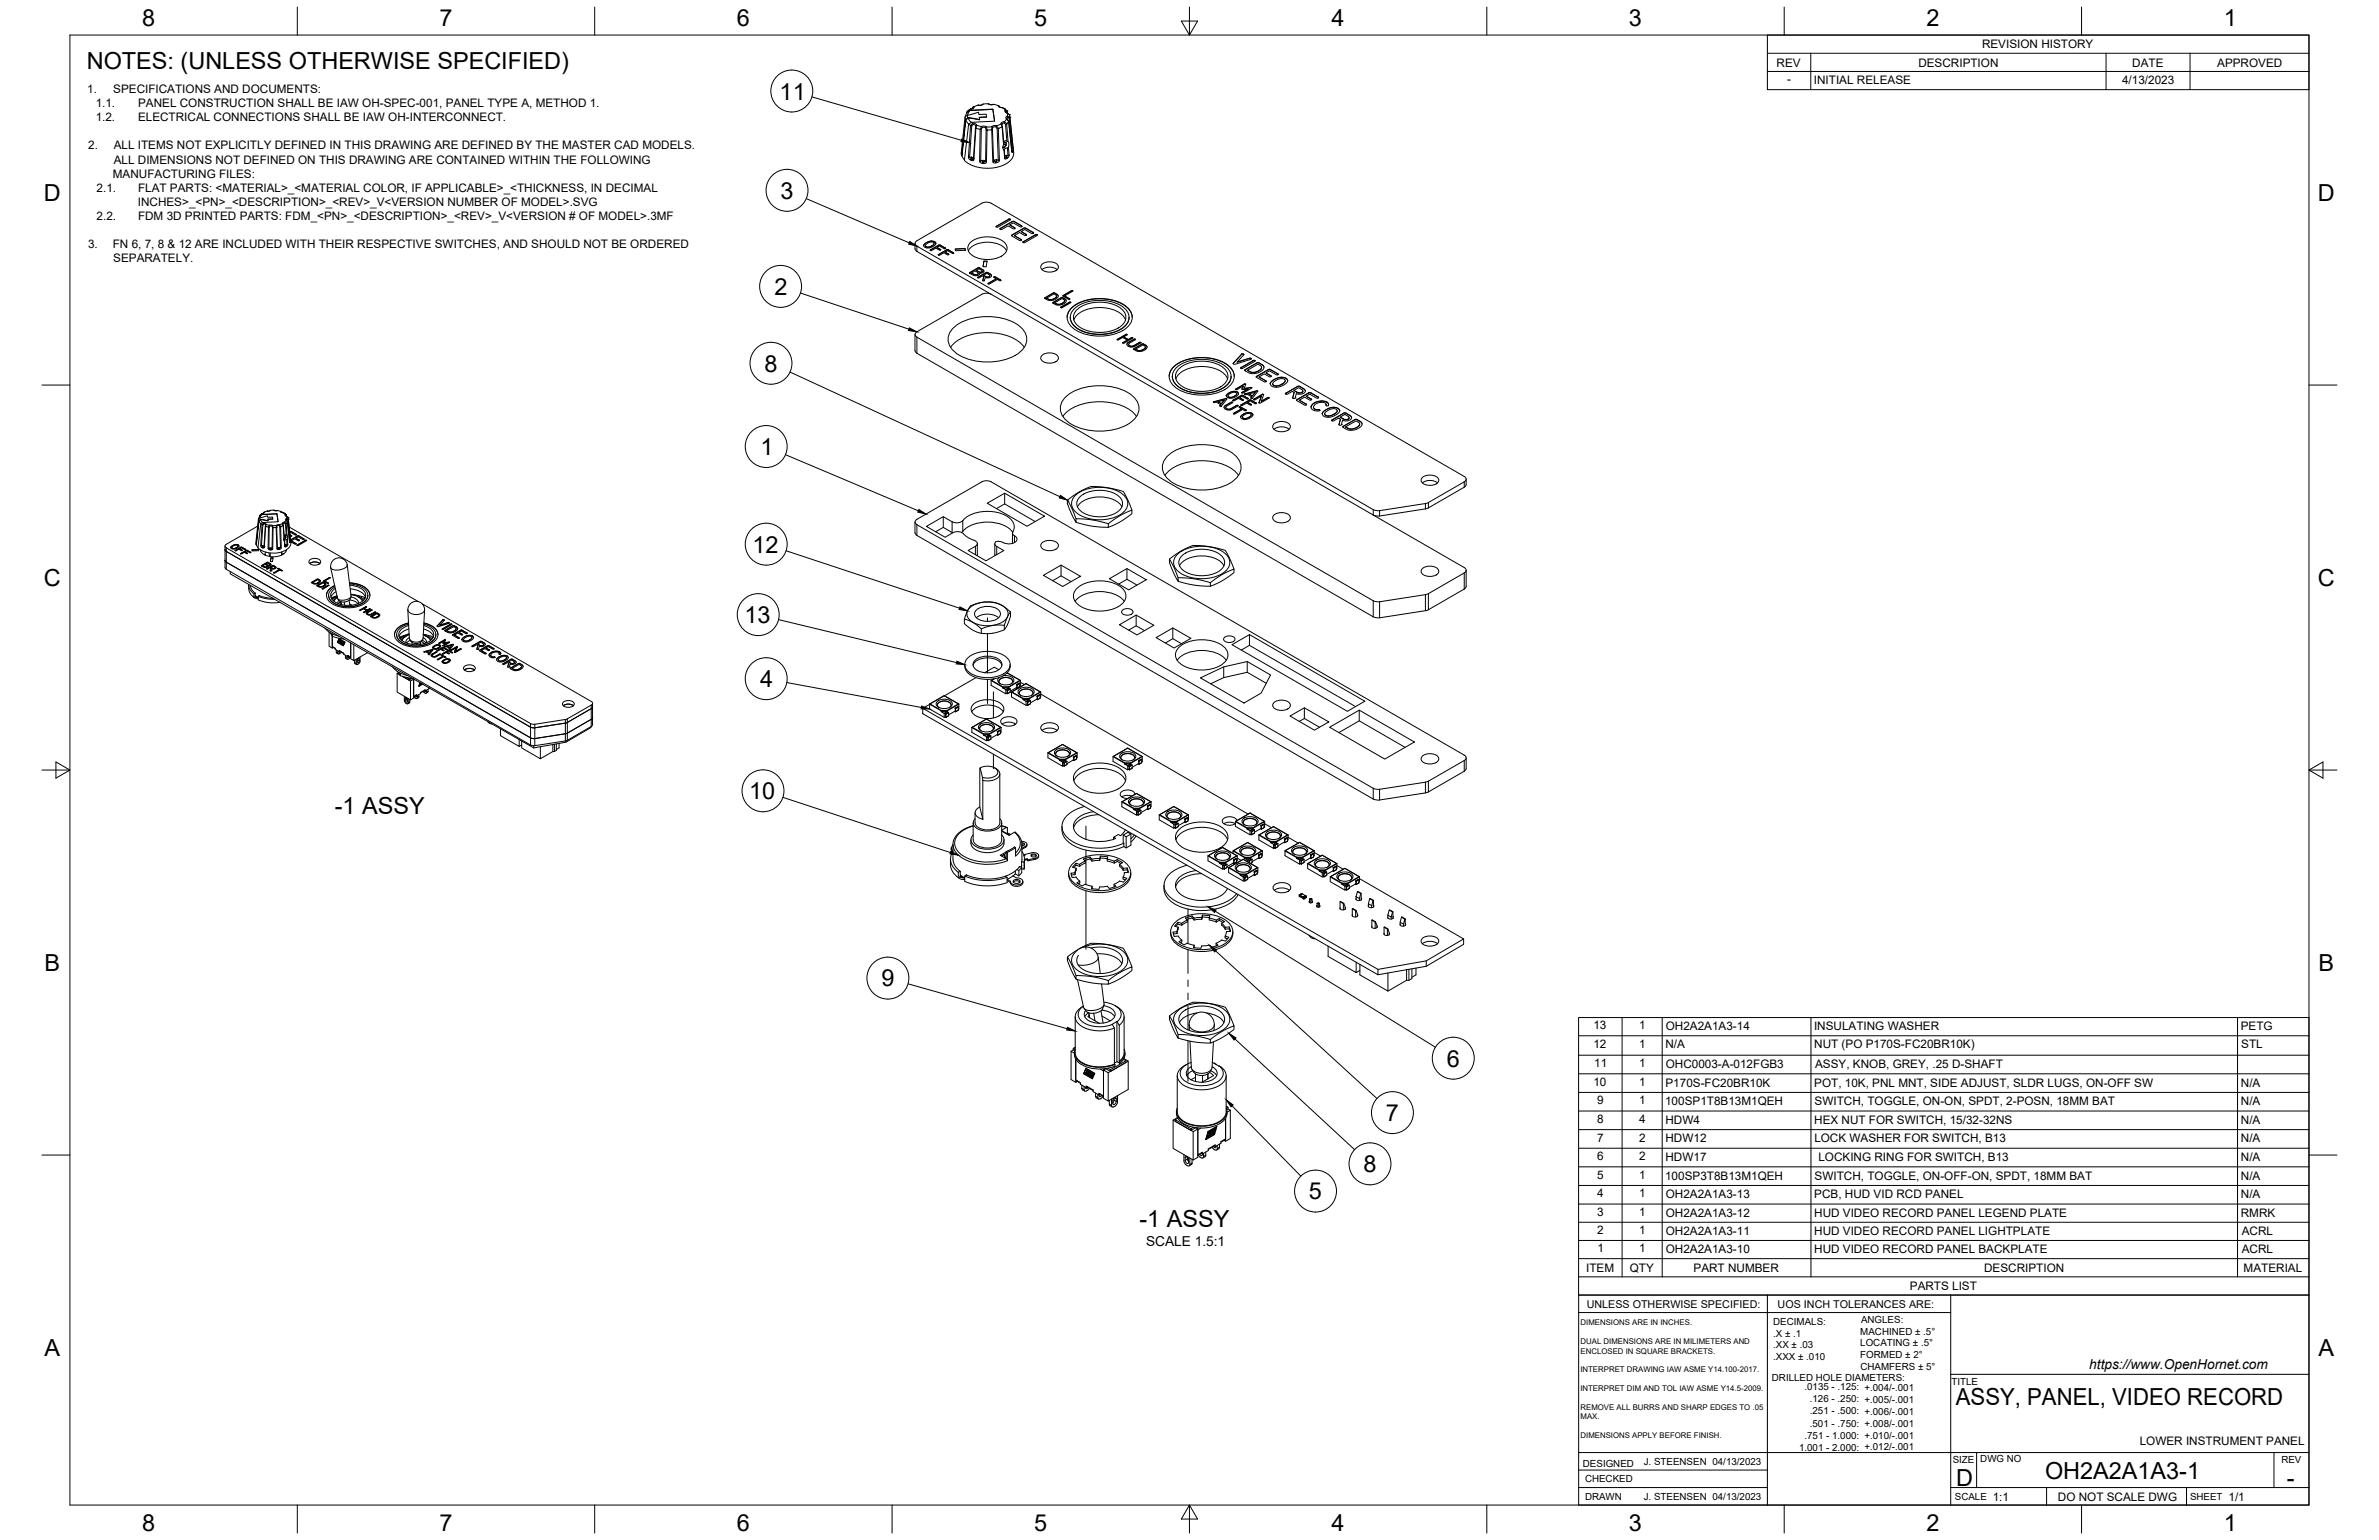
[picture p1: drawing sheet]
<svg xmlns="http://www.w3.org/2000/svg" width="864mm" height="559mm" viewBox="0 0 864 559" stroke-linecap="round" stroke-linejoin="round" font-family="sans-serif">
<defs><g id="words">
<g font-size="8.5">
<text x="51.6" y="9.4">8</text>
<text x="159.5" y="9.4">7</text>
<text x="267.5" y="9.4">6</text>
<text x="375.4" y="9.3">5</text>
<text x="483.4" y="9.4">4</text>
<text x="591.3" y="9.4">3</text>
<text x="699.3" y="9.4">2</text>
<text x="807.2" y="9.4">1</text>
<text x="31.5" y="25">NOTES: (UNLESS OTHERWISE SPECIFIED)</text>
<text x="283" y="36.1">11</text>
<text x="16" y="72.9">D</text>
<text x="283.3" y="72.1">3</text>
<text x="841.4" y="72.9">D</text>
<text x="281.1" y="107">2</text>
<text x="277.5" y="134.8">8</text>
<text x="276.1" y="165.1">1</text>
<text x="273.2" y="200.5">12</text>
<text x="16" y="212.6">C</text>
<text x="841.4" y="212.6">C</text>
<text x="270.2" y="226">13</text>
<text x="275.9" y="249.3">4</text>
<text x="272" y="290">10</text>
<text x="121.5" y="295.5">-1 ASSY</text>
<text x="16.2" y="352.3">B</text>
<text x="841.7" y="352.3">B</text>
<text x="320" y="357.9">9</text>
<text x="525.2" y="387">6</text>
<text x="503.1" y="406.8">7</text>
<text x="495" y="425.3">8</text>
<text x="475.2" y="435.2">5</text>
<text x="413.6" y="445.3">-1 ASSY</text>
<text x="16.2" y="492">A</text>
<text x="841.7" y="492">A</text>
<text x="710" y="510">ASSY, PANEL, VIDEO RECORD</text>
<text x="710.1" y="539.1">D</text>
<text x="742.4" y="536.7">OH2A2A1A3-1</text>
<text x="830.1" y="539.1">-</text>
<text x="51.6" y="555.5">8</text>
<text x="159.5" y="555.5">7</text>
<text x="267.5" y="555.5">6</text>
<text x="375.4" y="555.4">5</text>
<text x="483.4" y="555.5">4</text>
<text x="591.3" y="555.5">3</text>
<text x="699.3" y="555.5">2</text>
<text x="807.2" y="555.5">1</text>
</g>
<g font-size="5">
<text x="416" y="452">SCALE 1.5:1</text>
<text x="758.4" y="496.8">https://www.OpenHornet.com</text>
</g>
<g font-size="4.3">
<text x="719.5" y="17.6">REVISION HISTORY</text>
<text x="644.9" y="24.2">REV</text>
<text x="696.4" y="24.2">DESCRIPTION</text>
<text x="774" y="24.2">DATE</text>
<text x="804.9" y="24.2">APPROVED</text>
<text x="31.7" y="33.7">1.</text>
<text x="41.1" y="33.7">SPECIFICATIONS AND DOCUMENTS:</text>
<text x="648.7" y="30.2">-</text>
<text x="658.5" y="30.6">INITIAL RELEASE</text>
<text x="770.3" y="30.3">4/13/2023</text>
<text x="34.7" y="38.9">1.1.</text>
<text x="50.1" y="38.9">PANEL CONSTRUCTION SHALL BE IAW OH-SPEC-001, PANEL TYPE A, METHOD 1.</text>
<text x="34.7" y="44">1.2.</text>
<text x="50.1" y="44">ELECTRICAL CONNECTIONS SHALL BE IAW OH-INTERCONNECT.</text>
<text x="32" y="54.2">2.</text>
<text x="41.3" y="54.2">ALL ITEMS NOT EXPLICITLY DEFINED IN THIS DRAWING ARE DEFINED BY THE MASTER CAD MODELS.</text>
<text x="41.3" y="59.3">ALL DIMENSIONS NOT DEFINED ON THIS DRAWING ARE CONTAINED WITHIN THE FOLLOWING</text>
<text x="41" y="64.5">MANUFACTURING FILES:</text>
<text x="35.1" y="69.6">2.1.</text>
<text x="50.1" y="69.6">FLAT PARTS: &lt;MATERIAL&gt;_&lt;MATERIAL COLOR, IF APPLICABLE&gt;_&lt;THICKNESS, IN DECIMAL</text>
<text x="50" y="74.7">INCHES&gt;_&lt;PN&gt;_&lt;DESCRIPTION&gt;_&lt;REV&gt;_V&lt;VERSION NUMBER OF MODEL&gt;.SVG</text>
<text x="35.1" y="79.9">2.2.</text>
<text x="50.1" y="79.9">FDM 3D PRINTED PARTS: FDM_&lt;PN&gt;_&lt;DESCRIPTION&gt;_&lt;REV&gt;_V&lt;VERSION # OF MODEL&gt;.3MF</text>
<text x="32" y="90.1">3.</text>
<text x="41" y="90.1">FN 6, 7, 8 &amp; 12 ARE INCLUDED WITH THEIR RESPECTIVE SWITCHES, AND SHOULD NOT BE ORDERED</text>
<text x="41.1" y="95.2">SEPARATELY.</text>
<text x="578.4" y="373.5">13</text>
<text x="595.1" y="373.5">1</text>
<text x="604.7" y="373.8">OH2A2A1A3-14</text>
<text x="658.5" y="373.8">INSULATING WASHER</text>
<text x="813.4" y="373.8">PETG</text>
<text x="578.4" y="380.2">12</text>
<text x="595.1" y="380.2">1</text>
<text x="604.6" y="380.4">N/A</text>
<text x="658.6" y="380.4">NUT (PO P170S-FC20BR10K)</text>
<text x="813.6" y="380.4">STL</text>
<text x="578.7" y="387.2">11</text>
<text x="595.1" y="387.2">1</text>
<text x="604.7" y="387.5">OHC0003-A-012FGB3</text>
<text x="658.9" y="387.5">ASSY, KNOB, GREY, .25 D-SHAFT</text>
<text x="578.4" y="394">10</text>
<text x="595.1" y="394">1</text>
<text x="604.6" y="394.3">P170S-FC20BR10K</text>
<text x="658.6" y="394.3">POT, 10K, PNL MNT, SIDE ADJUST, SLDR LUGS, ON-OFF SW</text>
<text x="813.5" y="394.3">N/A</text>
<text x="579.8" y="400.7">9</text>
<text x="595.1" y="400.7">1</text>
<text x="604.5" y="401">100SP1T8B13M1QEH</text>
<text x="658.7" y="401">SWITCH, TOGGLE, ON-ON, SPDT, 2-POSN, 18MM BAT</text>
<text x="813.5" y="401">N/A</text>
<text x="579.8" y="407.5">8</text>
<text x="595" y="407.5">4</text>
<text x="604.6" y="407.7">HDW4</text>
<text x="658.6" y="407.8">HEX NUT FOR SWITCH, 15/32-32NS</text>
<text x="813.5" y="407.8">N/A</text>
<text x="579.8" y="414.2">7</text>
<text x="595" y="414.2">2</text>
<text x="604.6" y="414.5">HDW12</text>
<text x="658.6" y="414.5">LOCK WASHER FOR SWITCH, B13</text>
<text x="813.5" y="414.5">N/A</text>
<text x="579.8" y="421">6</text>
<text x="595" y="421">2</text>
<text x="604.6" y="421.2">HDW17</text>
<text x="660.1" y="421.3">LOCKING RING FOR SWITCH, B13</text>
<text x="813.5" y="421.3">N/A</text>
<text x="579.8" y="427.7">5</text>
<text x="595.1" y="427.7">1</text>
<text x="604.5" y="428">100SP3T8B13M1QEH</text>
<text x="658.7" y="428">SWITCH, TOGGLE, ON-OFF-ON, SPDT, 18MM BAT</text>
<text x="813.5" y="428">N/A</text>
<text x="579.8" y="434.5">4</text>
<text x="595.1" y="434.5">1</text>
<text x="604.7" y="434.8">OH2A2A1A3-13</text>
<text x="658.6" y="434.8">PCB, HUD VID RCD PANEL</text>
<text x="813.5" y="434.8">N/A</text>
<text x="579.8" y="441.2">3</text>
<text x="595.1" y="441.2">1</text>
<text x="604.7" y="441.5">OH2A2A1A3-12</text>
<text x="658.6" y="441.5">HUD VIDEO RECORD PANEL LEGEND PLATE</text>
<text x="813.4" y="441.5">RMRK</text>
<text x="579.8" y="447.8">2</text>
<text x="595.1" y="447.8">1</text>
<text x="604.7" y="448.1">OH2A2A1A3-11</text>
<text x="658.6" y="448.1">HUD VIDEO RECORD PANEL LIGHTPLATE</text>
<text x="813.8" y="448.1">ACRL</text>
<text x="579.9" y="454.4">1</text>
<text x="595.1" y="454.4">1</text>
<text x="604.7" y="454.7">OH2A2A1A3-10</text>
<text x="658.6" y="454.7">HUD VIDEO RECORD PANEL BACKPLATE</text>
<text x="813.8" y="454.7">ACRL</text>
<text x="575.8" y="461.5">ITEM</text>
<text x="591.7" y="461.4">QTY</text>
<text x="614.8" y="461.5">PART NUMBER</text>
<text x="720.3" y="461.5">DESCRIPTION</text>
<text x="814.5" y="461.5">MATERIAL</text>
<text x="693.3" y="468.1">PARTS LIST</text>
<text x="776.8" y="524.4">LOWER INSTRUMENT PANEL</text>
<text x="723.4" y="544.5">1:1</text>
<text x="747" y="544.7">DO NOT SCALE DWG</text>
<text x="809" y="544.5">1/1</text>
</g>
<g font-size="3.9">
<text x="576" y="474.6">UNLESS OTHERWISE SPECIFIED:</text>
<text x="645.3" y="474.7">UOS INCH TOLERANCES ARE:</text>
</g>
<g font-size="3.5">
<text x="643.7" y="485">.X ± .1</text>
<text x="643.7" y="480.8">DECIMALS:</text>
<text x="675.3" y="484.3">MACHINED ± .5°</text>
<text x="675.6" y="480">ANGLES:</text>
<text x="643.7" y="489.3">.XX ± .03</text>
<text x="675.3" y="488.6">LOCATING ± .5°</text>
<text x="643.7" y="493.5">.XXX ± .010</text>
<text x="675.3" y="492.8">FORMED ± 2°</text>
<text x="675.4" y="497.1">CHAMFERS ± 5°</text>
<text x="643.2" y="501.1">DRILLED HOLE DIAMETERS:</text>
<text x="708.4" y="502.7">TITLE</text>
<text x="655" y="504.4">.0135 - .125: +.004/-.001</text>
<text x="657" y="508.8">.126 - .250: +.005/-.001</text>
<text x="657" y="513.2">.251 - .500: +.006/-.001</text>
<text x="657" y="517.7">.501 - .750: +.008/-.001</text>
<text x="653.1" y="526.5">1.001 - 2.000: +.012/-.001</text>
<text x="655" y="522.1">.751 - 1.000: +.010/-.001</text>
<text x="574.6" y="532.3">DESIGNED</text>
<text x="596.7" y="531.6">J. STEENSEN 04/13/2023</text>
<text x="708.9" y="530.9">SIZE</text>
<text x="718.9" y="530.5">DWG NO</text>
<text x="828.2" y="530.9">REV</text>
<text x="575.4" y="537.9">CHECKED</text>
<text x="575.4" y="544.3">DRAWN</text>
<text x="596.7" y="544.3">J. STEENSEN 04/13/2023</text>
<text x="709.6" y="544.2">SCALE</text>
<text x="795" y="544.2">SHEET</text>
</g>
<g font-size="2.8">
<text x="573.7" y="480.9">DIMENSIONS ARE IN INCHES.</text>
<text x="573.7" y="487.7">DUAL DIMENSIONS ARE IN MILIMETERS AND</text>
<text x="573.7" y="491.1">ENCLOSED IN SQUARE BRACKETS.</text>
<text x="573.7" y="497.9">INTERPRET DRAWING IAW ASME Y14.100-2017.</text>
<text x="573.7" y="504.7">INTERPRET DIM AND TOL IAW ASME Y14.5-2009.</text>
<text x="573.7" y="511.6">REMOVE ALL BURRS AND SHARP EDGES TO .05</text>
<text x="573.7" y="514.9">MAX.</text>
<text x="573.7" y="521.8">DIMENSIONS APPLY BEFORE FINISH.</text>
</g>
</g></defs>
<!-- layer: Visible -->
<g fill="none" stroke="#000" stroke-width=".36">
<path d="M352.3 39.6h.1M352.3 39.6l-.4 .4M352.3 39.6l-.8 .5M353 39.2v.2M353.1 39h.1M353.1 39l-.1 .3M353.2 39.2l-.9 .4M353.8 38.6l-.6 .3M355.1 38.2l3.7-.5 .9 .3 1.8 .1 .9 .2 .5 .6 .8 .1M355.1 38.1l-1.9 1M360.4 39.6l-8.3 .5-1 .7-.6 1.5M360.4 39.7l.6 4.3"/>
<path d="M362.6 38.5h.1M362.7 38.5l.1 .3M362.8 38.7v.1M363.7 39l1.5 1.4M363.8 39l.8 .4M364.6 39.4h.1M364.6 39.4l1 .8M349.2 56.5l.9 1.5M350.4 42.4l.1 1M350.6 43.5l.6 1.1 1.1 1M351.2 41.7l.1 1M351.3 42.8l-.8 .6"/>
<path d="M351.3 42.8h.7l-.5 .1-.9 .6-1.5 13.1 1.4-13.2M351.5 42.9l1.1 1.5M351.5 40.1l-.5 .6M351.5 40.1h.1M351.9 40l8.5-.4 .7 4.4-8.5 .4M351.9 40l-.9 .7-.1 .4M352 42.7l3.6 .6M352.1 40.1l-.8 1.7M352.3 45.6h.1M352.3 45.6l.4 .2M352.6 44.4l.5 .3M353.1 44.7l.1 .5"/>
<path d="M354.1 46.4l.2 .1M354.1 46.4l-.8 11.6M354.2 45.6l.3-.2 1.8 .5M354.2 45.9l-.1 .5M354.3 46.5h.1M354.3 46.5l1.5 .4M355.5 42.7l2.6-.2-.1-1.1-2.7 .2-.1-.9-4 1.1-.9 .6-1.4 13.2 .2 .9M355.8 46.9h.1M355.8 46.9l.4 .1M356.2 45.9l.4 .4M358 47.2h.3M358.1 42.4l-2.6 .1 .1 1-3.6-.7"/>
<path d="M358.3 47.2h.1M360 47.1h.1M360 47.1l-1.7 .1M360.3 47.1h-.3M360.4 46.3l-.3-.3-2 .1-.3 .3M361.6 46l.2-.4 1.6-.6 .3 .1 .7 7.1-.4 1.5 .6 .8v-.4l1.4-.6 .2-.8-.1-1.2-1.1-.4M362.4 46.6h.1M362.4 46.6l-.4 .1M363.8 46l-1.4 .6M363.9 46l-.1 .1M364 53.5h.6M364 53.3l.6 .2"/>
<path d="M364.4 52.3l.8 .4M364.6 54.5l.2 2.9M364.6 51.7l.6 .1M364.6 51.7l-.2 .2M364.6 44.2l-.1 .4M365 51l-.6 .4M365.1 40.6l.5 .3M365.2 52.7l-.6 .8M365.2 51.8v.9M365.2 52.7l-.6 .8-.5 .1M365.4 43.2l.7 .8M365.4 43.2l-.8 .9"/>
<path d="M365.4 44.9h.1M365.4 44.9l-.4 .2M365.5 43l.1 .1M365.5 40.2h.1M365.5 40.2v.4M365.6 40.3l.1 .7M366.1 44l-.7 .9M366.2 44l1.1 11.2M366.4 41.6h.1M366.4 41.6l-.8-.7 .2 1.6M366.4 41.6l.2 1M366.6 42.2l1.4 13a5.5 5.5 0 0 1-4.5 5 14 14 0 0 1-13.4-2l1.5-13.1 1-.7"/>
<path d="M366.6 42.6h.1M366.6 42.6l-.3 .3M366.3 79.4l.4 .2M366.3 79.5l-4.7 2.7M366.7 79.6l.1 .1M366.7 79.5v.1M332.1 88.3v2M332.2 90.2l.7 1 165.6 95.7M335.3 89v.1M335.6 88.6l1.1-.8 1.3-.4 1.2 .2 .5 .6-.1 .6-.7 .5-1.8 .7-1.5-.3-.3-.6zM335.9 89.1l.4 .6h1.1l1.4-.8 .2-.8-1-.3-1 .3-1 .8 .2 .6M336.2 89.6h.7"/>
<path d="M336.3 88v.1M337.7 90.7l3.3-1.9 2.3 1.3-.5 .2-1.8-1-.9 .5 1.4 .8-.1 .2-1.7-.8-1.6 1zM337.7 90.8h.1M338.1 87.4v.1M338.3 89.3l-1.4 .4M339.1 88.3l-.8 .9M339.3 87.7h.1M339.7 88.4l-.6-.7-1.6-.1-1.4 .6-.8 .9M339.7 88.2v.1M340.1 89.8l1.4 .9M340.6 92.4l3.3-1.9 2.3 1.3-.5 .2-1.7-1-.9 .5 1.3 .7-.1 .3-1.7-.8-1.6 .9zM340.6 92.5h.1"/>
<path d="M340.7 88.9l.7 .1M340.7 89l-3 1.7M341.4 88.9l1.7 1.2M343.1 91.5l1.3 .9M343.1 90l.2 .2M343.7 90.6l.6 .1M343.7 90.7l-3.1 1.7M344.3 90.6l1.8 1.2M346.1 91.7l.1 .2M346.8 90.3l3.5-.2 .1 .7-3.6 .2zM350.3 90.1l.1 .7M350.3 90.2l-3.5 .2"/>
<path d="M351.5 91a8.4 8.4 0 0 1 9.1-2.9l1.8 .5 1.6 .8 1.4 1.6M351.9 99l3.4-1.9 1.8 1.1v.5l-.7 .4a.52 .52 0 0 0-.6-.1 .52 .52 0 0 0-.2 .5l-.8 .5h-.9zM352.1 88.2a10.1 10.1 0 0 1 12.7 0 2.96 2.96 0 0 1-1.3 4.8 10.4 10.4 0 0 1-11.4-1.1 2.63 2.63 0 0 1 0-3.7zM352.1 99l-.2 .1M352.7 99l1.2-.7 1.1 .7-.2 .6M354.4 98.1l1-.6 1.1 .7-.1 .5M354.8 99.5l-.9 .3M355.1 99.2l-.3 .4-.9 .2-1.2-.8 1.2 .7M355.7 99.1h.1M356.4 98.7l-.7 .1M356.6 98.4l-.2 .3-.6 .1-1.4-.7 1.3 .6M356.8 97.9l-1.6-.7-3.1 1.7"/>
<path d="M356.8 97.9l.4 .5M357.1 99.9l1.1-.7 1.1 .6-.2 .6M357.2 94.7l1.1 .1-.3 2h-1.2zM357.2 94.7l1.1 .2M357.2 94.8l-.3 2M357.9 98.9v.1M359.5 99.4v.1M361.6 82.2l4.6-2.7 .6 .1-4.6 2.8zM361.6 82.3h.1M363 83.1h.1M363.1 82.9l4.7-2.6 3.2 1.8-.6 .2-2.6-1.4-1.2 .7 1.8 1v.4l-.5 .1-2-1.1-2.3 1.3-.5-.1zM366.6 81.6l1.9 1.3"/>
<path d="M367.2 85.3l4.8-2.6 3.2 1.8-.6 .3-2.6-1.5-1.3 .7 1.9 1.1-.1 .3-.4 .1-2-1.1-1.9 1 2.6 1.5-.3 .4-3.2-1.7zM367.4 80.4l.9 .1M367.4 80.5l-4.4 2.5M367.4 85.3l-.2 .2M368.2 85.4l2.6 1.7M368.3 80.4l2.5 1.6M370.7 84l2 1.3M370.8 81.9l.2 .3M370.8 87v.1M371.3 87.9h.1M371.4 87.8l4.5-2.7 .7 .1-4.7 2.9-.5-.1zM375 84.3l.2 .3"/>
<path d="M375 84.4l-3.1-1.6-4.5 2.4M376.1 85.1l.3 .1M376.1 85.2l-4.8 2.6M376.4 85.2l.2 .1M376.4 85.1v.1M378.3 97.8a4.7 4.7 0 0 1 5.5 0M378.3 95.9a4.5 4.5 0 0 1 5.8 .4 1.6 1.6 0 0 1-1.4 2.2 4 4 0 0 1-4.9-1.4zM346.2 118.9a21 21 0 0 1 20-2.7 8.9 8.9 0 0 1 6.5 6.4 7.5 7.5 0 0 1-5.3 6.9 22.1 22.1 0 0 1-20.3-1.3 5.6 5.6 0 0 1-.9-9.3zM354.9 100.6l3.2-1.8 1.8 1.1v.4l-.8 .5-1.4-.1-.5 1.3-.5-.2 .4-1.4-.5-.3-1.3 .8zM354.9 100.6v.1M357.1 100.4l-.3 1.4M357.4 101.8h.1"/>
<path d="M358.7 102.9v.1M359.1 100.4l-.9 .2M359.3 100l-.2 .4-.8 .2-1.2-.7 1.1 .6M359.8 106.8l-1.7-.4-1.7 .4-23.5 13.6a1.03 1.03 0 0 0-.7 1 1.03 1.03 0 0 0 .6 .9l165.7 95.7 2.3 .3 16.6-2.5M359.9 100.1l-.3-.6-1.4-.6-3.3 1.9M360.8 100.5h.5l2 1.3-.3 .1-.9-.5-3 1.7-.3-.1-.1-.2 2.9-1.7zM360.8 100.4l2.4 1.2M360.8 100.5v.1M361.6 101.1l-2.9 1.7M363.2 101.6l.1 .2M379.2 108.1l3.3-1.9 1.3 .6 .3 .5-.5 1-1.5 .7-1.6-.1zM379.4 108v.1"/>
<path d="M379.9 108.2l2.7-1.6 .8 .5 .1 .4-.3 .6-2 .7M380.5 108.6l.7 .1M382.1 109.8l3.3-1.9 1.3 .6 .3 .5-.3 .9-1.6 .7-1.6 .1zM382.3 109.7v.1M382.9 109.9l2.6-1.6 .8 .5 .1 .5-.3 .4-2 .8M383.5 110.3l.6 .1M383.5 107.4l-.3 .7-.8 .5-1.3 .2-1.2-.6 .6 .3M384.1 107.5l-.3-.5-1.3-.7-3.3 1.9M385.1 111.5l3.2-1.9 .4 .1-3.3 2zM385.1 111.6h.1M385.8 107.3l3.2-1.9 .5 .1-3 1.9 1.8 1v.2h-.4zM386 107.3l-.2 .1"/>
<path d="M386.4 109.2l-.3 .6-1.1 .6h-1.2l-.9-.5 .6 .3M386.4 109.1v.1M386.5 107.4l1.8 1M387.1 109.2l-.4-.6-1.3-.6-3.3 1.9M387.4 115.2a6.9 6.9 0 0 1 5.1-5.6 17.2 17.2 0 0 1 17.1 2.4 4.8 4.8 0 0 1 1.4 3.2M388.4 109.6l.2 .1M388.4 109.7l-3.3 1.8M388.5 115.1a5.7 5.7 0 0 0 4.2 5 16 16 0 0 0 15.7-1.8 4.2 4.2 0 0 0 1.5-3.2M388.6 109.7l.1 .1M388.6 109.6v.1M388.9 111.8a17 17 0 0 1 20.6 0 4.6 4.6 0 0 1-.9 7.5 17.8 17.8 0 0 1-18.8 0 4.7 4.7 0 0 1-.9-7.5zM389 105.6l-3 1.6"/>
<path d="M389.4 105.4l-.4 .1M389.8 116.1a8.9 8.9 0 0 1 8.2-4.5 11.4 11.4 0 0 1 10.3 3.8l.3 .7M389.9 112.1a15.4 15.4 0 0 1 18.6 0 4.2 4.2 0 0 1-.8 6.8 15.7 15.7 0 0 1-17.8-.7 4 4 0 0 1 0-6.1zM390.8 112.5a13.6 13.6 0 0 1 16.8 0 3.7 3.7 0 0 1-.7 5.9 14 14 0 0 1-16.1-.7 3.6 3.6 0 0 1 0-5.2zM332.1 121.4l.1 5.8 .6 1 166.1 95.8 1.9 .2 17.7-3 13.3-7.7 .4-.7v-5.9M345.1 126a16.3 16.3 0 0 1 13.3-5.3 16.3 16.3 0 0 1 13.4 5.3M378.3 128.9a4.5 4.5 0 0 1 5.8 .4 1.6 1.6 0 0 1-1.4 2.2 4 4 0 0 1-4.9-1.4zM405.6 123.1l3.2-1.8 .4 .1-1.3 .8 1.7 1 1.2-.7 .4 .1-3.3 2-.3-.2 1.6-1-1.7-1-1.7 1zM407.6 124.4v.1M407.9 122.2l1.7 1.1M408.8 121.3l.3 .1M408.8 121.4l-3.3 1.9"/>
<path d="M409.1 121.3l.1 .2M409.2 123.4l-1.6 1M409.2 124.5l2.6-1.5 .4 .2-2.4 1.5v.5l.7 .4 .8-.1 2.5-1.3 .4 .1-2.5 1.5-1 .2-.9-.2a.77 .77 0 0 1-.6-1.3zM409.2 124.7l-.1 .3M409.7 125l.3 .5M410 125.4l1.2 .2M410.7 122.6l-1.1 .6M410.7 122.6h.1M410.7 122.5l.5 .1M411.2 122.5v.2M411.5 126.6l3.4-1.9 1.2 .7 .3 .4-.5 .9-1.5 .8h-1.4zM411.6 123.1h.5"/>
<path d="M411.6 123.2l-2.4 1.3M411.7 126.5v.1M412.1 123.1l.1 .1M412.1 123.1h.1M412.2 126.7l2.7-1.5 .8 .4-.2 .9-2 .8M412.8 127.1l.7 .1M414.1 124.2l.1 .2M414.1 124.3l-2.9 1.2M415.8 125.9l-.3 .7-1.1 .6-1.2 .1-1-.6 .6 .3M416.4 126l-.3-.5-1.4-.7-3.2 1.9M424.4 136.6a6.9 6.9 0 0 1 5.1-5.6 17.2 17.2 0 0 1 17.1 2.4 4.8 4.8 0 0 1 1.5 3.2M426 133.2a17 17 0 0 1 20.5 0 4.6 4.6 0 0 1-.8 7.5 17.8 17.8 0 0 1-18.9 0 4.7 4.7 0 0 1-.8-7.5z"/>
<path d="M426.8 137.5a8.9 8.9 0 0 1 8.2-4.5 11.4 11.4 0 0 1 10.3 3.8l.3 .7M426.9 133.5a15.4 15.4 0 0 1 18.6 0 4.2 4.2 0 0 1-.8 6.8 15.7 15.7 0 0 1-17.8-.7 4 4 0 0 1 0-6.1zM427.8 133.9a13.6 13.6 0 0 1 16.8 0 3.7 3.7 0 0 1-.7 5.9 14 14 0 0 1-16.1-.7 3.6 3.6 0 0 1 0-5.2zM446.9 136.5v.1M446.9 136.6a6.5 6.5 0 0 1-5.3 5.3 15.6 15.6 0 0 1-14.6-2.2 4.4 4.4 0 0 1-1.4-3.1M447.7 131.8l-.1 .2M450.5 133.4l4.5-2.6 .7 .1-4.7 2.8h-.5zM450.7 128.6l.4-.2 .5 .2-2.5 2.8 4.5-1.5 .4 .1 .2 .3-5.7 1.8-.8-.1zM450.8 128.4l.6 .2M450.8 128.5l-3.1 3.2M451.4 128.5l.1 .2M451.8 134.3l4.7-2.7 1.7 .7 .6 .8-.1 .7-.7 .8-2.3 .9-2.1-.1z"/>
<path d="M452.1 134.1v.1M452.1 139.3l.1 .2M452.1 139.4l-.5 .1-3.1 1.8M452.9 134.3l3.7-2.2 1.3 .8 .1 .5-.5 .8-1.2 .6-1.6 .4M453.7 134.9l1 .2M454.2 130.2l-.1-.2h-.6l-4.4 1.4M455.2 130.7l.3 .2M455.2 130.8l-4.8 2.8M455.5 130.9l.1 .1M455.5 130.8v.1M456 136.7l4.8-2.8 3.3 1.9-.8 .2-2.5-1.4-1.2 .7 1.9 1.1-.1 .3h-.6l-1.9-1-1.8 1 2.5 1.5 .1 .3-.3 .1zM456.2 136.6l-.2 .2"/>
<path d="M457.1 136.7l2.5 1.6M458 133.3l-.4 .9-1.2 .7-2 .3-1.5-.9 .8 .5M458.8 133.3l-.5-.8-1.7-.9-4.8 2.8M459.6 135.3l1.9 1.3M459.6 138.3l.1 .1M461.5 138.5l1.6-1.1 1.9-.5 1.6 .2 .8 .9-.1 .7-.9 .7-1.6 .9-1.3 .2-1.3-.1-.8-.5-.3-.8zM462 139.3l.1 .4 .6 .3 1.8-.1 1.8-1.1 .2-.4-.1-.6-1.6-.4-2 .9-.7 .6-.1 .5 .5 .5 .9 .1M462.6 137.6v.2M463.8 135.6l.2 .3M463.8 135.7l-3.1-1.7-4.5 2.5M465.2 136.9h.1M465.4 139.4l-2 .7"/>
<path d="M466.6 138.1l-.3 .6-.9 .6M466.8 137.2h.1M467.4 138.2l-.8-1-1.8-.2-2.2 .8-1.5 1.3M467.4 138v.1M385.8 151.1a16.3 16.3 0 0 1 13.4-5.3 16.3 16.3 0 0 1 13.4 5.3M386.9 144a21 21 0 0 1 20-2.7 8.9 8.9 0 0 1 6.6 6.4 7.5 7.5 0 0 1-5.4 6.9 22.1 22.1 0 0 1-20.2-1.3 5.6 5.6 0 0 1-1-9.3zM440.5 145.9l4.4-1.3 .4 .2-2.1 2.6-.4-.1 .3-.5-1.6-.9-.8 .2zM442.1 145.8l2.3-.6-1 1.4-1.3-.8 1.3 .8M443.1 146.8l-.3 .4M444.4 145.2l-1 1.3M444.5 147.5l-.1 .4M444.5 147.4l2.6-1.5 .4 .2-2.3 1.3-.2 .4 .1 .3 1.4 .3 2.4-1.3 .6 .1-2.5 1.5-1.1 .1-.8-.2a.77 .77 0 0 1-.6-1.2z"/>
<path d="M444.8 144.7l.4 .1M444.8 144.7l-4.3 1.2M445 147.8l.3 .6M445.2 144.7l.1 .1M445.3 148.3l1.2 .2M445.3 143.2l1.4-.9 1.2-.3 1.3 .2 .4 .7-.7 .9-2 .7-1.5-.3-.2-.5zM445.8 143.6l.4 .6h1.1l1.5-.9 .1-.6-.7-.4-1.1 .2-1.2 .8-.1 .4 .2 .3M446 144.1l.7 .1M446.2 142.5v.1M446.9 145.9l.5 .1M446.9 146l-2.4 1.4M447.4 146l.1 .1"/>
<path d="M447.4 145.9v.1M447.5 145.4h.1M447.5 145.2l3.4-1.8 2.3 1.2-.4 .2-1.9-1-.9 .5 1.3 .7v.3l-1.7-.8-1.6 1zM447.8 150.1h-.1M448 142h.1M448.2 143.8l-1.5 .5M448.6 141.2l3.2-1.9 .4 .2-.6 1.4 2.8-.2-3.3 2-.4-.2 2.4-1.4-2.3 .1 .5-1.1-2.2 1.3zM449 142.8l-.8 .9M449.2 142.2h.1M449.4 147.1l.1 .1M449.4 147.2l-2.9 1.2M449.6 142.9l-.6-.7-1.3-.1-1.2 .4-1.3 1"/>
<path d="M449.6 142.8v.1M449.8 147.7l.5-.1 2.1 1.3-.4 .2-.9-.5-2.9 1.7-.4-.1 2.9-1.9zM449.9 147.6l2.4 1.2M449.9 147.7l-.1 .1M450 144.3l1.4 .9M450.4 151.2v.1M450.4 147l3.4-1.9 2.3 1.2-.6 .2-1.7-1-.9 .5 1.4 .8-.1 .2-1.7-.8-1.6 1zM450.5 147h.1M450.6 150.9l1.3-1 1.2-.3 1.2 .2 .5 .7-.1 .5-.7 .5-1.9 .7-1.4-.4-.3-.5zM450.6 143.5l.6 .1M450.6 143.6l-3.1 1.6M450.7 148.4l-2.9 1.6"/>
<path d="M450.7 148.3v.1M451 151.3l.4 .6 1.2-.1 1.4-.8 .2-.6-.8-.4-1.3 .3-1 .8 .2 .6M451.2 143.5l1.8 1.1M451.3 151.8h.7M451.3 140.1l-.5 1.1M451.4 150.2v.1M451.7 143l4.4-1.2 .5 .1-2.1 2.7-.4-.1 .3-.5-1.6-.9-.9 .2zM451.8 143l-.1 .1M452.3 148.7l.1 .2M452.9 146l1.4 .9M453 144.5l.1 .2M453.1 141.1l-2.4 1.4"/>
<path d="M453.2 149.6v.1M453.4 151.5l-1.4 .5M454 140.6l.3 .1M454 140.7l-2.4 .2M454.1 144.3v.2M454.2 150.5l-.8 .9M454.3 140.6l.1 .2M454.4 144l-.3 .4M454.4 149.9h.1M454.8 150.5l-.9-.7h-1.3l-1.7 .8-.5 .7M455 144.9l3.3-1.9 .4 .3-.8 2.3 2.4-1.4 .4 .1-3.3 2-.4-.2 .9-2.3-2.3 1.3zM455.7 142.4l-1.1 1.3-1.2-.8 1.2 .8"/>
<path d="M455.7 142.4l-2.3 .5M455.7 142.3l-1.1 1.3M455.9 146.2l.2 .2M455.9 146.3l-1.8-1.1h-.6l-3 1.7M456.1 141.8l.4 .1M456.1 141.9l-4.3 1.1M456.5 141.8l.1 .2M457 146.2h.1M457.9 143.8l-.9 2.3M458.3 143l.3 .2M458.3 143.1l-3.3 1.8M458.6 143.1l.1 .2"/>
<path d="M460.1 144.3l.6 .1M460.1 144.4l-2.2 1.2M462.5 155.8a4.7 4.7 0 0 1 5.5 0M462.5 153.8a4.5 4.5 0 0 1 5.8 .4 1.6 1.6 0 0 1-1.4 2.2 4 4 0 0 1-4.9-1.4zM466.6 142.8l4.7-2.7 2 1 .5 .7-.1 .5-1 .6-1.2 .1-.9-.2-.7 1.8-.6-.2 .5-2-.7-.4-2 1.1zM466.6 142.7v.1M469.7 141.6l1.7-.9 1.5 .9v.3l-.3 .5M469.8 142.4l-.5 2M470.1 144.4h.1M470.7 145.1l4.7-2.7 3.3 1.8-.7 .3-2.6-1.5-1.2 .7 1.9 1.1-.1 .3-.5 .1-1.9-1.1-1.9 1.1 2.5 1.4-.2 .5-3.2-1.7zM470.9 145.1l-.3 .1M471 140.2v.1"/>
<path d="M471.7 145.2l2.6 1.7M472.6 142.3l-1.2 .3M472.9 141.8l-.3 .6-.9 .2-2-1 1.7 .9M473.1 141v.1M473.8 141.9l-.5-.8-1.9-.9-4.8 2.7M474.2 143.7l1.9 1.3M476 147.6l-.1 .2M476.5 146.7l1.5-.9 2.3-.3 1.5 .5 .5 .8-.1 .4-.6 .1-.4-.9-1.1-.4-2.3 .5-.8 .7-.1 .9 .7 .5 1.5 .2-.2 .3h-.9l-1.3-.3-.7-.6v-.7zM476.8 147.8l.5 .7M477.2 146.2l-1.2 1.3M477.3 148.4l1.7 .4M478.5 144l.2 .3"/>
<path d="M478.5 144.1l-3.2-1.6-4.4 2.4M479 148.7l.1 .2M479.6 145.6l-2.4 .5M479.6 145.6l2.1 .4M479.6 145.5v.1M480 150v.1M480.4 149.4l1.6-1.1 1.9-.5 1.5 .2 .9 .9-.2 .7-.8 .7-2.8 1.1h-1.1l-1.1-.6-.3-.7zM480.9 150.2l.5 .7h1.6l1.9-1 .5-.6v-.5l-1.1-.5-1.9 .4-1.4 1.1-.1 .5 .3 .4M481.2 150.8l1.1 .1M481.4 146.8v.1M481.4 147v.1M481.5 148.5v.2"/>
<path d="M481.7 146l.6 .9M483.4 152.4l4.7-2.6 2.1 1 .4 .7-.4 .8-.7 .3-1.2 .1-.9-.2-.7 1.8-.6-.1 .5-2.1-.7-.4-2 1.1-.5-.1zM483.4 152.4v.1M484 147.8h.1M484.3 150.3l-2 .7M485.4 149l-.2 .6-.9 .6M485.7 148.1h.1M486.3 149.1l-.9-1-1.7-.2-2.5 .9-.9 .8-.3 .6M486.3 148.9v.1M486.5 151.3l1.7-.9 1.4 .9 .2 .3-.4 .5M486.6 152.1l-.5 2M486.9 154.1h.1"/>
<path d="M487.4 154.8l4.7-2.7 1.7 .8 .6 .8-.1 .7-.5 .6-2.5 1.1-2.1-.1zM487.7 154.6v.1M487.8 149.9v.1M488.5 154.9l3.8-2.2 1.2 .8 .1 .5-.5 .7-1.2 .7-1.6 .3M489.3 155.5l1 .1M489.4 152l-1.2 .3M489.8 151.5l-.4 .6-.9 .2-2-1 1.7 .9M489.9 150.7h.1M490.6 151.6l-.5-.8-2-.9-4.7 2.7M493.6 153.8l-.4 .9-1.4 .8-1.9 .2-1.4-.8 .8 .5M494.4 153.9l-.5-.8-1.7-.9-4.8 2.7M356.4 174.8l1.7-.4 1.7 .4"/>
<path d="M356.4 174.8l-23.5 13.6a1.03 1.03 0 0 0-.7 1 1.03 1.03 0 0 0 .6 1l166.1 95.8 1.9 .2 17.2-2.7 13.5-7.8M359.8 174.8l171.7 99.2a1.02 1.02 0 0 1 .7 1 1.02 1.02 0 0 1-.7 .9M364.7 179v3.8M390.2 179.9a14.6 14.6 0 0 1 18 0 4 4 0 0 1-.8 6.3 14.9 14.9 0 0 1-17.2-.7 3.8 3.8 0 0 1 0-5.6zM422.9 172.5a16.3 16.3 0 0 1 13.3-5.3 16.3 16.3 0 0 1 13.4 5.3M423.9 165.4a21 21 0 0 1 20-2.8 8.9 8.9 0 0 1 6.6 6.5 7.5 7.5 0 0 1-5.3 6.9 22.1 22.1 0 0 1-20.3-1.4 5.6 5.6 0 0 1-1-9.2zM516.3 175.2a4.7 4.7 0 0 1 5.5 0M516.3 173.3a4.5 4.5 0 0 1 5.8 .3 1.6 1.6 0 0 1-1.3 2.2 4 4 0 0 1-4.9-1.3zM531.5 174.8l-13.5 7.8-17.2 2.7M531.5 174.8a1.01 1.01 0 0 0 .7-.9 1.01 1.01 0 0 0-.7-1l-172.2-99.4-1.8-.1-1.1 .3-23.5 13.7a1.03 1.03 0 0 0-.7 .9 1.03 1.03 0 0 0 .6 1l165.7 95.6 2.3 .4M532.2 173.9v2.2l-.7 .7-13 7.5-1 .3M81.7 198.1v7.8l.4 .7 110.5 63.7 1.5 .3 11.1-1.7"/>
<path d="M81.7 199.4l.5 .7 110.4 63.8M82.1 198.8l110.5 63.8 1.5 .2 11.1-1.7M83.9 198.4l1.5-.8 .9 .1 .4 .4-.6 .8-1.1 .4-1-.3zM84.2 198.7l.4 .4 .7-.1 .9-.5 .1-.5-.4-.2-1 .2-.7 .6 .2 .3M84.4 199h.4M84.5 197.9v.1M85.4 199.7l2.1-1.2 1.6 .8-.3 .2-1.2-.7-.6 .3 .8 .7-1.1-.5-1 .6zM85.4 199.8h.1M85.7 197.5v.1M86.3 198.1l-.5 .7-1 .3M86.4 197.8h-1.5l-1.1 .8M86.4 197.8l.3 .3"/>
<path d="M86.4 197.7h.1M87 199.1l.9 .6M87.4 198.6h.4M87.4 198.6l-2 1.1M87.8 198.6l1.2 .7M89 199.2l.1 .2M89.4 199.7h.4M89.4 199.7l-2.1 1.2M89.8 199.7l1.2 .7M91.4 199.5l2.4-.1 .1 .4-2.4 .1zM93.1 197.7l.6 1M93.5 190.9l-11.3 6.6a.69 .69 0 0 0-.5 .6 .69 .69 0 0 0 .5 .7"/>
<path d="M93.8 199.4v.4M93.8 199.4l-2.4 .1M93.8 188.3l-.8 9.4M93.8 188.3l.1 .6M94 189l.7 1M94.2 187.4l.7-.7 5.6-.3 .5 2.9-5.7 .3M94.4 187.9l-.6 .4M94.4 187.9l2.7-.7 .1 .5 1.7-.1 .1 .8h-1.7M94.4 187.8l.1 .7M94.5 199.5a4.4 4.4 0 0 0 4.7 2.5 4.4 4.4 0 0 0 4.8-2.5M94.5 188.5l-.6 .5M94.5 188.5l.5 .1-1 .4-1 8.7 .9-8.7"/>
<path d="M94.6 188.6l.7 1M94.6 186.7h.1M94.6 186.7l-.3 .4M94.7 190l.5 .4M94.7 199.7l-.1 .3M95 188.5l2.3 .4M95 186.8l-.5 1M95.1 190.4h.1M95.1 190.4l.3 .1M95.1 186.4l-.2 .3M95.1 186.4h.1M95.1 186.4l-.5 .3"/>
<path d="M95.3 189.6l-.6 .5M95.3 189.6l.4 .5M95.6 186.1v.2M95.7 186h.1M95.7 186l-.1 .2M95.8 185.9l-.1 .1M96.1 185.8l-.3 .1M96.3 191h.1M96.3 191l-.5 7.6M96.4 190.4l1.4 .2 .2 .3M96.4 190.6l-.1 .4M96.4 191h.1"/>
<path d="M96.5 191l1 .3M97 185.4l-1.9 1M97.5 191.3h.1M97.5 191.3h.2M98.9 191.5h.2M99 188.3l-1.8 .1 .1 .6-2.3-.4M99.1 191.5h.1M99.5 185.1l-2.5 .3M99.5 185.1l.1 .1M99.6 185.2l2 .3 1.7 .8M100.2 191.4h.1M100.3 191.4l-1.1 .1"/>
<path d="M100.4 191.4h-.2M100.5 190.9l-.2-.2-1.5 .2M100.5 186.4l-5.5 .4-.7 .4-.4 1M100.5 186.5l.4 2.8M101.9 191.1h.1M101.9 191.1h-.3M102 185.7l.1 .1M102 185.7h.1M102.1 185.8h.1M102.5 190l.3 .6 .4 4.2-.2 1.1 .3 .5v-.3l.9-.4 .2-.9-.4-.6-.4-.2-.4 .3M102.5 190l-1.2 .7M102.8 186l.9 .9"/>
<path d="M102.8 190.7h.1M102.8 190.7l-.9 .4M102.8 190.6h.1M103 195.7h.3M103 195.5l.3 .2M103.2 194.9l.5 .2M103.3 186.3h.1M103.3 196.3l.2 2M103.3 186.3l.7 .5M103.3 194.5h.4M103.7 187.1l.8 .6M103.7 199.7l.2 .3"/>
<path d="M103.7 195.1l-.4 .6M103.7 194.5v.6M103.7 194.5l-.5 .1M103.7 195.1l-.4 .6h-.3M103.9 189.9h.1M103.9 188.8h.1M103.9 189.9l-.3 .2M103.9 188.8l-.6 .9M103.9 188.7l.1 .1M103.9 186.8v.3M103.9 186.8h.1M104 187.3h.1"/>
<path d="M104 187.3l.1 1.1M104 188.8l.4 .5 .8 7.5M104 186.9v.4M104.4 189.4l-.5 .5M104.4 189.4h.1M104.5 187.7h.1M104.6 187.7v.7M104.6 188.2l1 8.6a4.5 4.5 0 0 1-4.6 3.8 9 9 0 0 1-7.4-1.8l1.1-8.7M104.6 188.4h.1M104.6 188.4l-.1 .2M105 191.2l46.8 27.1M105.1 192.9l.6-.1 1.9 1.3h-.5l-1.6-.9-.3 .1"/>
<path d="M105.2 192.9h.6M105.2 192.9l-.1 .1M105.3 194l.6 .5h-.6M105.3 194.1l.6 .4M105.5 195.9l2.7-1.5 2.2 1.2-.5 .1-1.7-.9-.8 .5 1.3 .7-.2 .3-1.5-.8-1.3 .7 1.7 1-.1 .3-1.8-.9M105.7 196.2l1.8 1.2M105.8 192.9l1.7 1M107.4 195.3l1.3 .8M107.5 193.9l.1 .2M107.8 197.8l3.2-1.8 .3 .1-3.1 1.9zM107.8 197.9h.1M110.3 195.5l.1 .2"/>
<path d="M110.3 195.5l-2.1-1.1-2.7 1.6M111.2 196.1l-.2-.1-3.2 1.8M111.2 196v.1M111.3 196.2h.1M332.1 189.4l.1 3.9 .6 1 166.1 95.8 1.9 .2 17.2-2.7 13.5-7.8M342.4 187.5v3.9l3.2 1.8M342.4 191.4l-2.7 1.6M345.6 189.3l-3.2-1.8-6.1 3.5 6.8 3.9 2.8-1.6-.2-.1M349.5 188.9a3.4 3.4 0 0 1-3.8 .4M349.5 192.8l-.4 .4M349.5 188.9a13.4 13.4 0 0 1 13.7-2.6 5.8 5.8 0 0 1 5 5.1l-.5 1.6M349.5 192.8a13 13 0 0 1 12.7-2.9l3.6 1.5 1.8 1.7"/>
<path d="M354.8 197.3l-.1 4.3M358.4 182.6l6.3-3.6 14.5 8.3-6.4 3.7zM361.1 197.3l.1 4.3M361.7 184.6l3-1.8 11.1 6.5M367.5 193.4v3.8M367.7 193l-.1 .6 .3 .6a1.51 1.51 0 0 1 1.3 1.6 1.51 1.51 0 0 1-1.6 1.4 5.8 5.8 0 0 1-4.4-.7l-.5-.1a1.02 1.02 0 0 0-1.5 .5 1.02 1.02 0 0 0 .6 1.4l2.6 1.5-6.5 3.7-6.5-3.8 2.7-1.5a1.13 1.13 0 0 0 .7-1.3 1.13 1.13 0 0 0-1.2-.9 10.5 10.5 0 0 1-4.4-2.7 3.8 3.8 0 0 0-3.3 0M378.3 197a4.5 4.5 0 0 1 5.8 .4 1.6 1.6 0 0 1-1.4 2.2 4 4 0 0 1-4.9-1.4zM387.5 181.5l2.5 5.1 .6 1.6v1.3l-2.6-5.3-.5-1.4zM387.5 181.5l2.7-2 3.3-1.9a7.2 7.2 0 0 1 6-.9l4.5 .6a8.3 8.3 0 0 1 4 1.4l2.9 6.4M390.6 188.2l4.9 .3 4.5 .9 2.3 .7v1.2l-5.8-.4-5.9-1.4M391.1 183.9a9.2 9.2 0 0 1 9.2-3.5 8.4 8.4 0 0 1 7 3.5M391.7 180.6a11.8 11.8 0 0 1 14.9 0 3.5 3.5 0 0 1-1.5 5.5 12.2 12.2 0 0 1-13.4-1.2 3.1 3.1 0 0 1 0-4.3z"/>
<path d="M402.3 190.1l4.6-3.2 4-1.8v1.3l-1.2 .9-4.1 2.6-3.3 1.4M462.5 186.9a4.5 4.5 0 0 1 5.8 .4 1.6 1.6 0 0 1-1.4 2.2 4 4 0 0 1-4.9-1.4zM498.5 186.9l33 19a1.02 1.02 0 0 1 .7 1 1.02 1.02 0 0 1-.7 1l-13 7.5M517.4 184.7l-16.6 2.5-2.3-.3M81.7 203.3l.4 .7 110.5 63.7 1.5 .3 11.1-1.7M83.6 207.4v.8l110.1 63.2M87.3 200.9l2.2-1.3 1.6 .8-.3 .2-1.2-.7-.6 .3 .8 .5-.1 .2-1-.5-1.1 .6zM87.3 200.9v.1M89 200.2l.9 .7M90.3 212.3v1.3M90.3 213.6l.5 1.7 1.4 1.5M90.3 212.1l.3 1.5 1.6 1.9"/>
<path d="M90.9 212.4l.5 1.5 1.2 1.3M91 200.4l.1 .1M92.2 216.8l.6 .4h.9M92.5 216.6l1 .2M92.6 215.2l-.4 .3v1.3M92.6 215.2l.1 .1M92.6 215.3l.1 .9 1 .7M92.7 216.5l.5 .1M92.8 216.4l-.6 .4M93.8 217.7a14.3 14.3 0 0 0 7.9 .9M93.8 216.4a13.8 13.8 0 0 0 5.9 1.1M94.1 216.1v.1"/>
<path d="M94.1 216.1l2 .7 3 .3M94.1 216.1l-.4 .3v1.3M94.9 205.2l2.2-1.2 1.3 .8-.3 .4-.7 .1-.2 .4-.7 .3-.7-.1zM95.4 205.3l.8-.5 .8 .5-.2 .4M96.2 201.1l-.3 .2M96.2 201v.4M96.5 200.3l-.2 1.2M96.5 204.6l.7-.3 .7 .5-.1 .3M96.8 205.6l-.6 .2M96.8 206.4l2.2-1.3 .9 .4a.58 .58 0 0 1 .2 .8 .58 .58 0 0 1-.8 .2l-.6-.1-.2 .8h-.3l.1-1-.3-.2-1 .5zM97 205.4l-.6 .4-1-.5 .8 .4M97.4 205.3v.1"/>
<path d="M97.6 200.6l.3 1.4M97.8 205l-.4 .1M98 204.9l-.6 .3-.9-.6 .9 .5M98.1 204.6l-1.1-.6-2.1 1.3M98.1 204.5l.3 .4M98.1 200.7v1.3M98.3 205.8l.8-.4 .7 .4-.1 .3-.6 .2-.8-.4 .8 .4 .7-.3M98.3 206.2l-.2 1M98.4 202.4h.7l-.2 1.4h-.8zM98.4 202.4l.7 .1M98.4 202.5l-.2 1.3M98.5 207.1h.1"/>
<path d="M98.9 205.2v.1M99.4 207.9h.1M99.9 205.5v.1M100.2 206l-1.2-.8-2.1 1.2M100.8 206.3l.2-.1 1.5 .9-.9-.2-2.2 1.1 1.9-1.3zM100.8 206.2l1.6 .8M100.8 206.3h.1M101.3 206.8l-1.9 1M101.3 206.7v.1M102.2 200.6l.8 .4M102.2 200.3v1.1M102.2 201.1l.4 .2"/>
<path d="M102.4 207l.1 .1M112.3 203.3a2.83 2.83 0 0 1 4.1 .4 2.33 2.33 0 0 1-3.7 1 .89 .89 0 0 1-.4-1.4zM112.4 204.5a3.1 3.1 0 0 1 3.7 0M113.1 211.3l2.1-1.2 1.1 .7-.5 .8-1.1 .4-.8-.1zM113.2 211.3h.1M113.6 211.4l1.7-1 .6 .3-.1 .6-1.4 .5M115 212.5l2.2-1.3 1.1 .7-.3 .6-1 .5h-1.1zM115.1 212.4h.1M115.5 212.5l1.8-1 .6 .4-.1 .4-.7 .4-1.2 .1M115.5 212.6l.4 .1M115.9 210.9l-.1 .4-1.1 .5-1.1-.4 .8 .3M115.9 210.9h.1"/>
<path d="M116.3 210.9l-1.1-.8-2.1 1.3M117 213.6l2.4-1.2-2.1 1.3zM117 213.7h.1M117.5 210.8l2.1-1.2h.3l-2 1.2 1.2 .9zM117.6 210.8l-.1 .1M117.9 212l-.2 .5-.9 .4-1.3-.3M117.9 210.8l1.2 .8M118.3 212l-1.1-.7-2.2 1.2M119.3 216a4.4 4.4 0 0 0 3.8 3.7 9.6 9.6 0 0 0 10.1-2.3l.3-1.4M119.4 212.4l-2.4 1.2M119.4 212.4h.1M119.5 209.6l-1.9 1.1"/>
<path d="M119.8 209.6h-.3M120.8 203.4a2.97 2.97 0 0 1 3.2-.8 2.97 2.97 0 0 1 2 2.7 4.8 4.8 0 0 1-5.8 1 2.62 2.62 0 0 1 .6-2.9zM121.5 212.5l-1.4 .9-1 1-.6 1.6M121.7 216.4l-1.3 .8M122 214.7l-1.2 .9-.7 1.1M122.2 216.9l.3-.1-1.2 1.4M122.2 216.9l-1.2 1M122.3 216.2l-2 .8M122.3 216.3l-1.8 1.1M122.4 216.4l-1.8 1.1M123 217.8l-.3 1.2M123.5 219.3h.1"/>
<path d="M123.7 218.4l-.8 .7M123.8 218.4l.1 1M123.9 218.9l-.3 .4M124.9 218.5l.2 1.1M126 205l1.5 11.2a3.5 3.5 0 0 1-5 .9l-2.5-11.1M126.7 217.9l.3 1.8M126.9 211.5a7.4 7.4 0 0 1 7.3 4 4.6 4.6 0 0 1-4.3 4.6 10.5 10.5 0 0 1-11-2.6 3.6 3.6 0 0 1 2.6-5M126.9 211.5a7.8 7.8 0 0 1 7.3 3.8l.1 .7M126.9 217.7l1.8 .5 1.2 .9M126.9 219.1l.9 .5M126.9 211.9a6.8 6.8 0 0 1 6.6 3.6 4.1 4.1 0 0 1-3.8 4.2 9.7 9.7 0 0 1-9.9-2.2 3.1 3.1 0 0 1 1.8-4.5M127 212.4a6.1 6.1 0 0 1 5.7 3.1 4 4 0 0 1-4 3.9 8.6 8.6 0 0 1-8.1-1.9 2.57 2.57 0 0 1 1.1-4"/>
<path d="M127.1 213.7a6 6 0 0 1 5.6 3M127.4 215.6l4.5 1 .5 .6M127.4 216.6l1.9 .7a1.62 1.62 0 0 1 .8 1.7M127.4 215.7l3.1 .8 1.7 1M127.4 215.8l1.7 .3 1.3 .7 1.1 1.4M127.4 216.5a2.71 2.71 0 0 1-2.1 1.9 2.71 2.71 0 0 1-2.7-1.1M130.1 216.6l1.7 1.3M132.2 216.9l.3 .1M132.4 217h-.1M153.3 219.1l61.3 35.4a.69 .69 0 0 1 .5 .7 .69 .69 0 0 1-.5 .6l-8.6 5M363.7 219.7l-1.6-.8-2-.4-2.3-.1-2.8 .5a4 4 0 0 0-3.3 1.8l-.5 .9M363.7 219.7l2.7 2a.6 .6 0 0 1-.1 1.1l-.6 1.1"/>
<path d="M363.8 219.7a11.2 11.2 0 0 0-11.8 .9l-.8 1M363.8 219.7a3.3 3.3 0 0 1 1.9 4.2M378.8 208.8l6.4-3.7 7 4-6.4 3.7zM382.1 210.7l3.1-1.7 3.6 2.1M385.2 205.1v3.9M390.3 218.2a12.3 12.3 0 0 1 12.3-3.2l3.7 1.5 1.8 1.7M390.8 213.7a13.6 13.6 0 0 1 16.8 0 3.7 3.7 0 0 1-.7 5.8 14 14 0 0 1-16.1-.7 3.6 3.6 0 0 1 0-5.1zM402.7 210l6.4-3.7 7 4.1-6.4 3.6zM406.1 211.9l3-1.7 3.6 2.1M409.1 206.3v3.9M424.5 202.9l2.5 5.1 .7 1.6v1.3l-2.7-5.3-.5-1.4zM424.5 202.9l3.8-2.7 2.3-1.2a7 7 0 0 1 5.6-1l4.8 .7a7.9 7.9 0 0 1 4 1.4l3 6.4"/>
<path d="M427.2 201.3a14.6 14.6 0 0 1 18 0 4 4 0 0 1-.8 6.3 14.9 14.9 0 0 1-17.2-.7 3.8 3.8 0 0 1 0-5.6zM427.7 209.6l5.5 .4 4.2 .9 2 .5v1.3l-5.5-.3-6.2-1.5M428.2 205.3a9.2 9.2 0 0 1 9.2-3.5 8.4 8.4 0 0 1 6.9 3.5M428.8 201.9a11.8 11.8 0 0 1 14.9 0 3.5 3.5 0 0 1-1.6 5.6 12.2 12.2 0 0 1-13.3-1.2 3.1 3.1 0 0 1 0-4.4zM439.4 211.4l4.3-2.9 4.3-2v1.3l-1.5 1.1-3.6 2.3-3.5 1.5M516.3 206.3a4.5 4.5 0 0 1 5.8 .4 1.6 1.6 0 0 1-1.3 2.2 4 4 0 0 1-4.9-1.4zM518.5 215.4l-1 .3M117.9 227.9a8.5 8.5 0 0 0 5.2 2.9M119.5 229.4v5.1l1.1 .7M120 229.7l.7 1.2-.1-.9M120.7 230.9l4.2 1M120.7 230.1h.1"/>
<path d="M121 235l-.4 .2v-4.4v3.8l1.1 .6v.4l1.4 .9 .3-.3 1.4 1M121 234.8v.2M121 235l.7 .4M122.1 235.9v.9l.7 .5M122.6 236.2v.7a.7 .7 0 0 0 .8 .3 .7 .7 0 0 0 .5-.6M122.9 236.3l.2 .4 .5-.2M123.1 232.7l-.2 .3M123.1 232.8l-.1 .2 1.8 1-.2 .3-2.1-1.2M123.1 231.8l2.1 1.2-.1 .3-1.8-1.1-.1 .3 1.7 1-.1 .3-1.8-1.1-.1 .3 1.8 1-.1 .3-2.1-1.2zM123.1 231.8l-.6 1.3M123.1 231.8l2.1 1.2-.1 .3-1.8-1M123.1 232.8l1.7 1"/>
<path d="M123.1 236.5v-.4l1.7 .9v.4l1.4 .8 .3-.2 .8 .6M123.3 232.2l-.1 .3M123.3 232.3l-.1 .2 1.8 1-.2 .3M124.6 234.3h.1M124.7 234l-.1 .3M124.8 233.8h.1M124.9 233.5l-.1 .3M125.1 233.3h.1M125.2 233h.1M125.2 233l-.1 .3M125.4 237.8v.7M125.4 238.5l.2 .4"/>
<path d="M125.6 238.9l.5 .3M125.9 238.1l.1 1 .5 .1M126.3 238.2h-.1M127.2 238.5l-.7 .7M128.4 234v5.7l-1.1-.7v-5.7v5.2l-1.1-.7 .2 .8 .5-.2M128.7 239.5v1M129.3 239.2v1.8l.5 .1M129.8 239.1l.6-.2v.9l-.6 .8-.2-.3zM129.9 239l-.3 1.1M130.6 221.4l2.2-1.3 .3 .1-.9 .5 1.1 .7 1.1-.4-2.2 1.3-.2-.2 1.1-.6-1.1-.6-1.1 .6zM130.7 238.4v1.8l-.6 .7M132 222.2v.1"/>
<path d="M132.2 220.7l1.1 .7M132.8 220.1l.2 .1M132.8 220.2l-2.2 1.3M133 220.2v.1M133.1 221.5l-1.1 .7M133.1 222.3l1.6-1 .4 .1-1.6 1v.4l.9 .2 1.7-.9h.3l-2.2 1.1-1-.2zM133.3 236.7l-4.9 3M133.4 222.6l.3 .4h.7M134.4 221l-1.1 .4M134.6 223.7l2.2-1.3 1.1 .8-.4 .6-1.2 .5-1-.1zM134.7 223.6h.1M135 221.4l-1.9 .9-.1 .3"/>
<path d="M135 221.4h.1M135 221.3v.1M135.1 223.7l1.7-1 .6 .4-.2 .5-1.3 .5M136.3 222.1l.1 .1M136.3 222.1l-1.9 .9M137.5 223.3l-.3 .4-1 .4-1.1-.4 .8 .4M137.5 223.2v.1M137.9 223.2l-1.1-.7-2.2 1.3M143.2 230.3a5 5 0 0 1 4.1-3.9l1-.4a5.4 5.4 0 0 0-5.1 4.4 5.4 5.4 0 0 0 4.7 4 10.3 10.3 0 0 0 10.7-2.7 3.6 3.6 0 0 0-2.6-5l-2.1-.7a5.8 5.8 0 0 1 5.1 4.3M144 230.3a5.1 5.1 0 0 0 4.8 4 9 9 0 0 0 9.1-2.7l.3-1.3M144 230.3v.1M145.2 231.6h.1"/>
<path d="M145.2 231.2l.4 .2M146.9 230.5l.1 .1M147.4 230.4l-2.4 .9M147.4 230.9l-1.7 1.3M148 221.3l.6 10.3a2.94 2.94 0 0 0 5 0M148.1 221.2a3.2 3.2 0 0 0 4.3 1.6l1.4-.8 .3-.8M148.1 221.2a3 3 0 0 1 3-3 3 3 0 0 1 3 3M148.3 226.5a4.7 4.7 0 0 0-4.3 4 5.3 5.3 0 0 0 4.9 3.7 9.1 9.1 0 0 0 8.9-2.5 3.2 3.2 0 0 0-2.1-4.5l-1.8-.7M148.4 227l-1 .3a2.9 2.9 0 0 0-1.8 4.8 8.9 8.9 0 0 0 11.4-.5 2.96 2.96 0 0 0-2.2-4.3l-1-.3M148.4 228.2l-2.1 .9-.9 .9-.6 .9M148.5 229.9l-3.3 1.7M148.5 230.2l-1.8 .7-1.4 .9"/>
<path d="M148.5 230.3l-1.7 .9-.8 1.2M148.6 231.4l-.9 .6-.3 1.2M148.7 232.1a2.66 2.66 0 0 0 4.3 .7l.9 .7M148.9 232.3l-1.3 1M149.6 233.2v.6M151.3 233.5v.5M152.6 233.2v.6M153.3 232.3l1.3 1M153.4 232.1l-.4 .7M153.6 231.4l.9 .6 .3 1.2M153.7 230.3l.5 .2M153.7 230.2l1.8 .7 1.4 .9"/>
<path d="M153.7 230.1l2.2 .6a1.01 1.01 0 0 1 1.2 .8M153.8 228.2l2.1 .9 .9 .9 .6 .9M153.9 236.5l3.2-.7-1.4 1.8-.2-.1 .2-.3-1.1-.7zM153.9 233.6h.1M153.9 236.5v.1M154.1 221.3l-.5 10.3M154.6 230.8l-.5-.2 1.2 .6M154.6 230.8v.1M155.3 231.2l1.2 1M155.3 231.2h.1M155.3 231.2l.9 1.2M155.7 237.2l-.2 .3"/>
<path d="M156.5 236.1l-.6 .9-.9-.5 .9 .5 .6-.9-1.5 .4M156.6 237.5l1.7-1 .3 .1-1.6 1 .1 .5 .9 .1 1.6-.9 .3 .1-2.1 1.1-1.1-.3zM156.8 235.7l.3 .1M156.8 235.8l-2.9 .7M156.9 237.9l.5 .4h.5M156.9 237.8v.1M156.9 231.1l.3 .2M157.1 235.7v.1M157.1 234.8l1.6-.9 .9 .1 .4 .5-.6 .7-1.3 .4-.9-.2zM157.7 234.3h.1M158.2 230.3v.1M158.5 236.6l-1.9 1-.1 .2"/>
<path d="M158.5 236.6l.1 .1M158.5 236.6h.1M158.6 236.1l2.2-1.3 1.6 .9-.4 .1-1.1-.7-.6 .4 .8 .5-.1 .2-1-.6-1 .6zM158.6 236.2h.1M158.7 227.1v.1M158.8 239.3l-.1 .1M158.9 233.9v.1M159.3 233.4l2.2-1.3 .2 .2-.4 .9 1.9-.1-2.2 1.3-.3-.1 1.6-1-1.4 .2 .2-.9-1.5 .9zM159.4 233.4l-.1 .1M159.6 234.5l-1.2 .9h-.8l-.2-.4M159.6 234.5l-.3-.3h-.7l-1.1 .8 .1 .4h.5l.9-.3M159.6 234.5l-.6 .6"/>
<path d="M159.7 234.1h.1M159.9 237.3v.1M159.9 237.4l-2 .8M160 234.4l-.5-.3-1-.1-1.5 1M160.1 237.7l1.8 .9-.9-.3-2.2 1.1 1.9-1.3zM160.2 237.7h.1M160.2 237.7l1.6 .8M160.3 235.5l.9 .6M160.5 228.3l3.1-1.9 .4 .1-3.1 1.9zM160.5 228.3h.1M160.6 237.2l2.2-1.2 1.5 .8-.3 .1-1.2-.6-.6 .3 .9 .5-.1 .2-1.1-.5-1 .6zM160.6 237.3h.1"/>
<path d="M160.6 239.9l1.6-.9 .8 .1 .5 .5-.5 .6-1.4 .5-.9-.2zM160.7 234.9l.4 .1M160.7 235l-2.1 1.1M160.7 225h.6l-1.7 1.8 3-.9 .5 .2-3.9 1.3-.5-.1zM160.7 238.1l-1.9 1.2M160.8 224.9l.4 .1M160.8 225l-2.1 2.1M161.1 234.9l1.2 .8M161.1 232.6l-.3 .8M161.2 239.4v.1M161.2 224.9l.1 .1M161.4 234.6l3.3-.7-1.4 1.8-.3-.1 .2-.3-1.1-.6z"/>
<path d="M161.5 228.8l3.1-1.8 1.2 .5 .3 .5-.4 .9-1.4 .7h-1.6zM161.6 228.6v.1M161.7 232.2l-2.3 1.1M161.8 238.4l.1 .2M162.2 228.8l2.5-1.4 .8 .5-.2 .8-1.9 .7M162.2 236.6l.9 .6M162.3 235.6v.2M162.3 233.3l-1.5 .9M162.4 239v.1M162.5 234.5l1.5-.3-.7 .9-.8-.6 .8 .6M162.6 236l.4 .1M162.6 236.1l-2 1.1"/>
<path d="M162.7 229.2l.7 .1M162.9 233l.3 .1M162.9 233l-1.6 .2M163 236.1l1.2 .7M163 239.6l-.5 .6-.9 .4M163.1 226.1l-.5-.2-3 .9M163.2 233v.1M163.2 235.3l-.2 .3M163.2 239.3l-1.3-.1-1.4 .9M163.2 239.3l.3 .3M163.2 239.2h.1M163.5 239.6h.1"/>
<path d="M163.5 226.5l-3 1.7M163.6 235.9l2.2-1.3 .3 .2-.6 1.5 1.6-.9 .3 .1-2.2 1.3-.2-.2 .5-1.5-1.6 .9zM163.7 226.4l.3 .1M163.7 226.5h-.2M164 226.5v.1M164 226.5h.1M164 234.2l-.7 .8M164.2 236.7l.1 .2M164.3 230.4l3.2-1.8 2.1 1.2-.4 .2-1.7-1-.9 .5 1.3 .9h-.4l-1.3-.7-1.2 .7 1.7 1-.2 .3zM164.3 233.8l.3 .2M164.3 233.9l-2.9 .8M164.4 230.3l-.1 .2"/>
<path d="M165 236.7h.1M165 230.4l1.7 1M165.5 235.2l-.5 1.4M165.5 235.1v.1M165.6 228.1l-.3 .6-1 .6-1.1 .1-1-.6 .5 .4M165.8 234.6l.3 .2M165.8 234.7l-2.2 1.2M166.2 228.2l-.3-.6-1.3-.6-3.1 1.9M166.6 229.5l1.3 .8M167.4 235.5h-.4l-1.5 .8M167.7 232v.1M167.9 231.6l1-.7 1.3-.4 1.2 .2 .5 .6-.6 .9-1.8 .7-1.5-.3-.3-.5z"/>
<path d="M168.3 232.2l.3 .4h1.2l1.2-.7 .3-.7-1.3-.3-1.3 .6-.4 .8 .9 .3M168.3 232.1v.1M168.7 231v.1M169.5 229.7l.1 .1M169.5 229.7l-2.1-1.1-3 1.7M170.4 230.5v.1M170.5 232.2l-1.3 .5M171.3 231.3l-.8 .9M171.3 234.5l3.1-1.8 1.4 .6 .4 .5-.7 .7h-1.5l-.5 1.2-.4-.1 .4-1.4-.5-.3-1.3 .8zM171.5 230.8l-.9-.2-1.2 .1-1.1 .7-.6 .7M171.5 230.8l.4 .6M171.5 230.8h.1"/>
<path d="M171.9 231.3v.1M173.4 233.7l1.1-.7 1 .6-.2 .6M173.5 234.3l-.4 1.2M173.5 234.2v.1M173.7 235.5h.1M174.1 236l3-1.8 2.3 1.2-.4 .2-1.8-1-.8 .5 1.2 .9-.3 .1-1.3-.8-1.3 .8 1.7 .9-.2 .3zM174.2 236l-.2 .1M174.2 232.7v.1M174.7 236.1l1.7 1M175.3 234.1l-.8 .2M175.6 233.9l-.4 .4-.6 .1-1.2-.7 1.1 .6M175.6 233.8v.1"/>
<path d="M175.7 233.2v.1M176.2 233.9l-.4-.5-1.4-.7-3 1.7M176.4 235.1l1.3 .8M177.6 237.7l-.1 .1M177.8 237.1l.9-.6 1.6-.3 1.1 .3 .4 .7-.5 .2-.2-.5-.6-.3-1.6 .3-.8 .9 .5 .5 1.1 .2-.8 .2-1.2-.5-.1-.6zM178.1 237.8l.4 .5M178.4 236.7l-.8 .9M178.5 238.2l1.1 .3M179.2 235.3l.2 .2M179.2 235.4l-2-1.1-3 1.6M179.6 238.4l.1 .1M180 236.3l-1.6 .4"/>
<path d="M180 236.3l1.4 .2 .4 .7M180 236.3h.1M180.3 239.2v.1M180.4 238.9l.9-.6 1.4-.5 1.3 .2 .5 .5-.7 1-1.9 .7-1.3-.3-.3-.4zM180.8 239.4l.6 .5 1-.1 1.2-.6 .3-.7-1.1-.4-1.5 .7-.4 .7 .9 .4M180.8 239.4h.1M181.2 237.3h.1M181.2 237.1v.1M181.3 238.3v.1M183 237.8h.1M183.1 239.5l-1.3 .4M183.9 238.6l-.8 .8"/>
<path d="M184.1 238.1l-1.1-.3-1.1 .2-1.1 .7-.5 .7M184.1 238.1l.4 .6M184.1 238h.1M184.5 238.5v.1M185.4 239.2v.1M186.9 239.7v.1M350.1 224.7l3 1.1M351.1 239a11.6 11.6 0 0 1 14.7 0 3.4 3.4 0 0 1-1.5 5.5 12.1 12.1 0 0 1-13.2-1.2 3.1 3.1 0 0 1 0-4.3zM351.2 221.6l-1.1 3.1M351.2 221.6a3.3 3.3 0 0 0 2 4.2M353.1 225.8l2.1 1.5a1.38 1.38 0 0 0 2.1 .5l3.1-.9M353.2 225.8a11.5 11.5 0 0 0 7.2 1.1"/>
<path d="M354.1 239.4a7.4 7.4 0 0 1 9.2 .6 2.42 2.42 0 0 1-1.8 3.6 7.4 7.4 0 0 1-7.9-1.3 1.98 1.98 0 0 1 .5-2.9zM354.4 224.2a6.8 6.8 0 0 1 8.1 0M354.5 221.3a6.6 6.6 0 0 1 8.3 .4 2.16 2.16 0 0 1-1.7 3.3 6.6 6.6 0 0 1-7-1.2 1.78 1.78 0 0 1 .4-2.5zM356.2 228.2v1.6M364.6 226.9v1.6M365.7 223.9l-.7 1.9a1.01 1.01 0 0 1-.5 1 1.01 1.01 0 0 1-1 0l-3.1 .1M365.7 223.9a6.9 6.9 0 0 1-5.3 3M366.8 222.1v1.6l-1.3 3.4a3.3 3.3 0 0 1-3.1 2.2l-4 .6-3.6-.5-2-1-2.7-2.1v-1.6M406.4 226.7l6-3.5 6.4 3.7-6.1 3.5zM407.4 221.5a2.75 2.75 0 0 1 3.9 .3 2.27 2.27 0 0 1-3.5 1.1l-.6-.7zM409.7 228.6l2.7-1.5 3.1 1.7M412.4 223.2v3.9"/>
<path d="M419.7 231.4l6-3.5 6.6 3.7-6.1 3.5zM423 233.3l2.7-1.5 3.2 1.8M425.7 227.9v3.9M427.3 239.6a12.3 12.3 0 0 1 12.3-3.2l3.8 1.5 1.8 1.7M427.8 235a13.6 13.6 0 0 1 16.8 0 3.7 3.7 0 0 1-.7 5.9 14 14 0 0 1-16.1-.7 3.6 3.6 0 0 1 0-5.2zM444.4 231.4a2.75 2.75 0 0 1 3.9 .4 2.27 2.27 0 0 1-3.5 1l-.6-.7zM447.2 233.9l6.4-3.6 41.8 24.1-6.3 3.7zM450.6 235.9l3-1.7 38.5 22.2M453.6 230.3v3.9M128.7 240.5l.7 .6M130.1 240.9l-.3 .2M142.5 242a8.4 8.4 0 0 0 5.6 3.1"/>
<path d="M144.2 244.3v6.8l4.8 2.9M144.7 243.9l.7 1.3v-.9M144.7 244l-.5 .3M144.7 244.2l.1 .1M144.7 244.2v.4l.5 .3-1-.6M144.8 244.2h-.1M145.4 245.2l4.5 1M146.8 252.6v1.6M147.4 245.8l1.1 .6 .5-.3M147.6 253.7l.3 .7M147.6 253.2v.5M147.9 253.9l-.2-.6-.6-.1v1.1l.4 .5 .4-.1v-.8"/>
<path d="M148.2 253.5v1.5a.76 .76 0 0 1-.9 .3 .76 .76 0 0 1-.5-.8v-.3M148.5 246.8l-2.4-1.4 2.9 1.7M148.6 255.1l-.6 .3M148.7 253.8v.9M148.8 254.7l-.2 .4M149.6 246.2l-1.1 .6v-.4M149.7 246.2l.5 .3v6.8l-1.2 .7M150.1 246.4h.1M150.2 246.7v6l1.1-.6v.4M150.2 246.5l-1.2 .6v6.9M150.3 252.8l.4 .4M150.7 253.3l.3 .1"/>
<path d="M151.2 252.4h.1M151.2 252.5v.1M151.3 252.6l-.3 .3-.4-.3M151.5 252.3v1l-.5 .1M152.1 252v.8M152.1 249h.1M152.1 252.8l-.7 .7M152.4 247.7l-.4 1.3 1.4-.8-1.3 .8 .4-1.3M152.5 248.4h.1M152.6 248.1l.2-.2-.3 .5 .6-.3M152.6 248.1l-.1 .3M153.1 248.1l-.6 .3"/>
<path d="M153.6 250.9l.7 .6M154.3 250.7v-.4l-1.6 1v.4l-1.4 .8-.3-.3-.8 .7M154.6 250.6l-.3 .4-.4-.3M154.9 250.4l-.1 1-.5 .1M155.2 251.2l-.5 .4M155.4 250.1v.8M155.4 250.9l-.2 .3M155.7 249.6v.3l-1.4 .8-.2-.2-1.4 .9M155.8 249.6l-.1 .1M160.9 240.2l.2 .3h.7l1.1-.5 .1-.5-.4-.2-.9 .2-.7 .5 .1 .4M161.1 240.5h.5M168.5 241.9a2.83 2.83 0 0 1 4 .4 2.33 2.33 0 0 1-3.6 1.1 .89 .89 0 0 1-.4-1.5z"/>
<path d="M168.6 243.1a3.1 3.1 0 0 1 3.6 0M182.5 240.9l3.2-1.8 1.3 .7 .4 .5-.8 .7-1.4-.1-.5 1.2-.4-.1 .4-1.3-.5-.3-1.3 .7zM182.6 240.9h.1M184.6 240.2l1.1-.7 1 .6-.2 .6M184.7 240.7l-.4 1.3M184.9 242h.1M185.2 242.5l3.2-1.8 1.1 .5 .4 .5-.7 1.1-1.6 .6-1.3-.2zM185.4 242.4h.1M185.9 242.5l2.5-1.4 .8 .5 .1 .4-.3 .4-1.9 .7M186.5 242.9l.6 .1M186.8 240.3l-.3 .4-.7 .1-1.2-.6 1.1 .5 .8-.1M187.3 240.3l-.3-.4-1.3-.7-3.2 1.8"/>
<path d="M189.3 241.9l-.3 .6-1.3 .6h-.9l-.9-.6 .6 .3M189.3 241.8v.1M189.9 241.9l-.3-.6-1.2-.6-3.2 1.8M204.4 254.9a2.83 2.83 0 0 1 4 .3 2.33 2.33 0 0 1-3.6 1.1 .89 .89 0 0 1-.4-1.4zM204.5 256.1a3.1 3.1 0 0 1 3.7 0M215.1 255.2v8l-9.1 5.4M215.1 256.5l-.5 .6-8.6 5M335 257l165.2 94.7v2l-165.2-94.7zM337.5 255.6l-2.5 1.4M337.5 255.4l5.3-3 5.2 3M337.6 255.4l-.1 1.9 5.3 3 .4-.2M340.2 254.6a4 4 0 0 1 5.4 .4 1.78 1.78 0 0 1-1.9 2 3.1 3.1 0 0 1-3.9-1.6z"/>
<path d="M340.3 255.8a2.94 2.94 0 0 1 5 0M340.8 256.7a1.19 1.19 0 0 1-.5-1.4 1.19 1.19 0 0 1 1.3-.8 2.89 2.89 0 0 1 3.7 1.2l-.6 1M341.7 258.2h2.2l-1.1 .6zM341.7 257.8v.4M342.8 252.4v.1M342.8 258.8v1.5M343.3 259.1l-.1-.1 .1 1.1M343.4 259v.1M343.4 259.2v1.1M343.8 257.8l.1 .4M344.3 258.5l-1.1 .5M344.3 258.5l.1 1.2-1 .6"/>
<path d="M346.6 258.1l.2 .2M346.7 256.9l.1 1.1M346.8 258l-2.4 1.4M346.8 258h-.1M346.9 257.1v1.1M346.9 258.2l-.1 .1M346.9 257.1l-.2-.2 .9-.5 .2 .1 .1 1.2-1 .6M347.9 255.4l.2 .1M348.1 255.5v1.8l-.2 .1M350.2 241.1a4.7 4.7 0 0 0 3.8 4.7 11.7 11.7 0 0 0 11.9-2 3.3 3.3 0 0 0 .8-2.7M352.8 258.3a8 8 0 0 1 9.9-1.4l1.5 1.4M353.2 241.4a5 5 0 0 1 5.3-2.7 5 5 0 0 1 5.2 2.7"/>
<path d="M353.6 255.4a8.6 8.6 0 0 1 10.3 .5 2.73 2.73 0 0 1-2 4.2 8.6 8.6 0 0 1-8.9-1.4 2.28 2.28 0 0 1 .6-3.3zM354.3 245.9l-11.4 6.6M360 246.8l-.2 1.9 5.3 3.1 .4-.3M360.8 246.3l-1 .6M362.6 243l-1.7-.9-3.5 2M362.6 247.3a2.94 2.94 0 0 1 5 0M363.2 248.1a1.19 1.19 0 0 1-.5-1.3 1.19 1.19 0 0 1 1.2-.9 2.89 2.89 0 0 1 3.7 1.2l-.6 1M364 249.6h2.2l-1.1 .7zM364.1 249.2l-.1 .4M364.1 245.2a3.3 3.3 0 0 1 4 1.6 3 3 0 0 1-4.1 1.6l-1-.4a1.24 1.24 0 0 1-.8-1 1.24 1.24 0 0 1 .5-1.2M365.1 250.3v1.5M365.5 250.4l1.1-.5 .1 1.3"/>
<path d="M365.6 244.1l4.8 2.8M365.6 251.4l-.1 .1M365.6 251.5h-.1M365.7 250.5l-.1 1M365.7 250.5v1.2l-.3-.1M366.1 249.2l.1 .4M366.7 251.2l-1 .5M367.2 251.1v1.8l5.3 3 .4-.2M367.2 251.1l5.3-3.1 5.2 3.1M367.3 251l-.1 .1M368.9 249.5l.3 .2M369 248.4l.2 .2"/>
<path d="M369 249.5h.1M369.1 249.4l-2.4 1.4M369.1 248.6v.9M369.2 249.5h-.1M369.9 250.2a4 4 0 0 1 5.4 .4 1.78 1.78 0 0 1-1.9 2.1 3.1 3.1 0 0 1-3.9-1.7zM370 251.4a2.94 2.94 0 0 1 5 0M370.2 249.2l-1 .5M370.2 249.1v-1.1l-.2-.2-1 .6 .2 .1v1.2M370.2 249.1h.1M370.3 246.8l.1 .1M370.4 247v1.7l-.2 .1M370.4 247.6l1.5 .8"/>
<path d="M370.6 252.3a1.19 1.19 0 0 1-.6-1.4 1.19 1.19 0 0 1 1.3-.8 2.89 2.89 0 0 1 3.7 1.2l-.6 1M371.4 253.9h2.2l-1.1 .6zM371.4 253.4v.5M372.5 248v.1M372.5 254.5v1.4M372.8 255.8l.3 .1M372.9 254.6l1.1-.5 .1 1.2M373 255.7l-.1-1.1 .2 1.3M373 255.7h-.1M373.1 254.7v.1M373.1 255.9h.1M373.5 253.4l.1 .5"/>
<path d="M374.1 255.4l-1 .5M374.1 255.3v.1M376.4 252.6l.1 1.1M376.5 253.6l-2.4 1.4M376.5 253.7h-.1M377.5 253.3l-.9 .6M377.6 252.2v1.1M377.6 252.2l-.2-.2-1 .6 .2 .1v1.1l-.3-.1M377.6 251l.2 1.9-.2 .1M377.8 251.8l75.3 43.6M435.8 246l8.4-4 8.6-1.9 8.4 4.8-3.4 6.6-6.2 3.6zM444.2 242v3.9"/>
<path d="M452.8 240.1v3.8M459.7 247.9l-6.9-4-8.6 2-4.7 2.2M462.5 254.9a4.5 4.5 0 0 1 5.8 .4 1.6 1.6 0 0 1-1.4 2.2 4 4 0 0 1-4.9-1.4zM468.3 259.8l5.2-3 8.9 5.2-5.2 2.9zM473.5 256.8v3.9M493.4 257.7v3.9M177.1 261.8l.7 .7 .7 .1M181.7 264.5v2.4l6.8 3.9v-2.4M189.4 268.9v2.5l6.8 3.9v-4.3M189.4 270.3l-.9 .5M193.7 270.6v.8M200.7 270.2v2.5"/>
<path d="M201.3 270v2.7M202 269.9v2.4l-1.3 .4-4.5 2.6M202.9 269.7v1.7l-.9 .6M205.2 262.4l-11.1 1.7-1.5-.3M205.4 268.8v.5M206 266l-.7 .3M206 268.6l-.7 .2M206 262.1l-.7 .3M206 260.8l-.7 .3M214.5 263.7v.3l-9.1 5.3-11.7 2.1M215.1 260.4l-.5 .6-8.6 5M343.1 260.1l.3 .1"/>
<path d="M343.2 260.1h.1M352.8 264v1.7l5.3 3.1 .4-.3M352.8 263.9l5.3-3 5.2 3M353 263.9l-.2 .1M355.5 263.1a4 4 0 0 1 5.5 .4 1.78 1.78 0 0 1-1.9 2 3.1 3.1 0 0 1-3.9-1.6zM355.6 264.3a2.94 2.94 0 0 1 5 0M355.7 278.7l1.1 4.5v14.1l-1.1-4.5zM355.8 278.6a5 5 0 0 1 6.3 1 2.16 2.16 0 0 1-2.4 2.6l-1.5 .1-1.5-.2M356.2 265.2a1.19 1.19 0 0 1-.5-1.4 1.19 1.19 0 0 1 1.2-.8 2.89 2.89 0 0 1 3.7 1.2l-.6 1M357 266.7h2.2l-1.1 .6zM357.1 266.3l-.1 .4M358.1 260.9h.1"/>
<path d="M358.1 267.3v1.5M358.5 267.4l1.1-.4 .1 1.2M358.5 268.5l.1 .1M358.6 268.5l-.1-1.1 .2 .2v1.1l-.3-.1M358.6 268.5h-.1M358.6 268.5v.1M359.1 266.3l.1 .4M359.7 268.2l-1 .6M359.7 268.2h.1M361.1 278.7a2.12 2.12 0 0 1 1.9 2 2.12 2.12 0 0 1-1.8 2.2l-2.1 .5-2.3-.2M361.9 266.6l.3 .1M362 265.4l.1 1.1"/>
<path d="M362 266.5l.1 .1M362.1 266.5l-2.4 1.4M362.1 266.5v.1M362.2 265.6v1.1M362.3 266.7h-.1M363.1 265l-1.1 .4 .3 .2M363.2 265v1.2M363.2 266.2l-1 .5M363.2 266.1v.1M363.3 263.9l.1 1.8-.2 .2M363.6 260.9a4 4 0 0 1 5.5 .4 1.8 1.8 0 0 1-1.9 2.1 3.2 3.2 0 0 1-4-1.6zM363.8 262.8a4.4 4.4 0 0 1 4.9 0"/>
<path d="M378.3 263.1a4.5 4.5 0 0 1 5.8 .4 1.58 1.58 0 0 1-1.4 2.2 4 4 0 0 1-4.9-1.4zM378.3 265.1a4.7 4.7 0 0 1 5.5 0M380.4 273.2v1.8l5.3 3 .4-.2M380.6 273.1l-.2 .1 5.3-3.1 5.3 3.1M383.1 272.3a4 4 0 0 1 5.5 .4 1.78 1.78 0 0 1-1.9 2 3.1 3.1 0 0 1-3.9-1.6zM383.2 273.5a2.94 2.94 0 0 1 5 0M383.8 274.4a1.19 1.19 0 0 1-.5-1.4 1.19 1.19 0 0 1 1.2-.8 2.89 2.89 0 0 1 3.7 1.2l-.6 1M384.6 275.9h2.2l-1.1 .6zM384.7 275.5l-.1 .4M385.7 270.1v.1M385.7 276.5v1.5M386 277.8l.3 .2"/>
<path d="M386.1 277.8h.1M386.2 276.8v1M386.2 277.7l-.1 .1M386.3 276.7l-.1 .1M386.3 276.9v1.1M386.4 277.9l-.1 .1M386.8 275.5v.4M387.3 276.3v1.1M387.3 277.4l-1 .6M387.3 277.4h.1M387.3 276.3l-.2-.2-1 .6M389.5 275.8l.3 .2"/>
<path d="M389.6 274.7l1.2-.5v1.2l-1 .6v-1.2zM389.6 274.7l.1 1.1M389.6 275.8l-2.3 1.3M390.8 279.8a13.6 13.6 0 0 1 16.8 0 3.7 3.7 0 0 1-.7 5.8 14 14 0 0 1-16.1-.6 3.6 3.6 0 0 1 0-5.2zM390.9 273.1l.1 .1M391 273.2v1.8l-.2 .1M404.1 274.5l5.3-3.1 5.2 3.1M404.2 274.4l-.1 1.9 5.3 3.1 .4-.3M406.8 273.6a4 4 0 0 1 5.4 .4 1.78 1.78 0 0 1-1.9 2.1 3.1 3.1 0 0 1-3.9-1.6zM406.9 274.9a2.94 2.94 0 0 1 5 0M407.5 275.8a1.19 1.19 0 0 1-.6-1.4 1.19 1.19 0 0 1 1.3-.9 2.89 2.89 0 0 1 3.7 1.2l-.6 1.1M408.3 277.3h2.2l-1.1 .6z"/>
<path d="M408.3 276.8v.5M409.4 271.4v.1M409.4 277.9v1.5M409.7 279.2l.3 .1M409.8 278l.9-.5 .2 .1v1.2l-.9 .5v-1.1l-.2-.2 .1 1.1M409.9 279l-.1 .1M409.9 279.1h-.1M410.4 276.8l.1 .5M413.2 277.2l.2 .1M413.3 276l.1 1.1M413.3 277.1h.1M413.4 277l-2.4 1.4"/>
<path d="M413.4 277.1h-.1M413.5 276.2v1.1M413.5 277.3h.1M413.5 276.2l-.2-.2 1.1-.5v1.2M414.4 276.8l-.9 .5M414.5 276.7h-.1M414.5 274.4l.2 .1M414.7 274.6v1.7l-.3 .1M471.7 261.8l1.8-1.1 5.5 3.2M482.7 263.9l10.7-6.2 20 11.5-10.7 6.2zM486 265.8l7.4-4.2 16.7 9.6M516.3 274.4a4.5 4.5 0 0 1 5.8 .3 1.6 1.6 0 0 1-1.3 2.2 4 4 0 0 1-4.9-1.3z"/>
<path d="M532.2 275v3.9l-.7 .9M353.3 298.6v6.1a4.1 4.1 0 0 0 4.2 3 5.8 5.8 0 0 0 6.1-2.5v-6.6M353.3 299.6l-2.5 .9-1.7 .9-1.6 1.3-.9 1.3-.7 2.2v5.6a5.7 5.7 0 0 0 2.6 4.4M353.9 294.9l.1 3.6a4 4 0 0 0 4.5 2.6 4 4 0 0 0 4.5-2.6M354 297.1a2.25 2.25 0 0 0 1.1 3.8 7.3 7.3 0 0 0 8.2-1.3 1.91 1.91 0 0 0-.3-2.5M355.7 292.8a2.03 2.03 0 0 0-1.7 1.9 2.03 2.03 0 0 0 1.5 2.1l1.3 .5M362.9 280.8v17.8M363.6 299.6l1.9 .6M385.5 299.9a7.4 7.4 0 0 0 5.5 7.5 22 22 0 0 0 17-.2M389.8 283.3a8.9 8.9 0 0 1 8.2-4.4 11.4 11.4 0 0 1 10.3 3.7l.3 .7M393.7 292.6a10.1 10.1 0 0 0-8.1 6.3 6.4 6.4 0 0 0 4.2 6.7 21.6 21.6 0 0 0 18.2 .3M397 294.5a8.1 8.1 0 0 0-7.2 4.6 4.7 4.7 0 0 0 3.5 5.1 15.4 15.4 0 0 0 11.7 0l-.7-.4 1.7-1 .7 .4 1.1-1 .7-1.1"/>
<path d="M398.9 295.6a9.9 9.9 0 0 0-9 4.2l-.2 .7M407.2 291v1.7l5.4 3.1 .4-.2M407.4 290.9l-.1 .1 5.3-3.1 5.2 3 .1 1.8-.3 .2M410 290a4 4 0 0 1 5.4 .5 1.78 1.78 0 0 1-1.9 2 3.1 3.1 0 0 1-3.9-1.6zM410.1 291.3a2.94 2.94 0 0 1 5 0M410.7 292.2a1.19 1.19 0 0 1-.6-1.4 1.19 1.19 0 0 1 1.3-.8 2.89 2.89 0 0 1 3.7 1.2l-.6 1M410.8 288.9l-1.9-.3-1.7 .6M411.5 293.7h2.2l-1.1 .6zM411.5 293.2v.5M412 288.2a3.2 3.2 0 0 0-4.6-1.1 1.25 1.25 0 0 0-.7 1.4 1.25 1.25 0 0 0 1.1 1l1.5 .3M412.6 287.9h.1M412.6 294.3v1.5"/>
<path d="M412.9 295.6l.3 .1M413 295.6h.1M413.6 293.2l.1 .5M414.1 294.1v1.1M414.2 295.2l-1 .5v-1.1l-.2-.2 .1 1.2M414.2 294.1l-.3-.2-.9 .5M416.4 293.6l.2 .1M416.5 292.4l.1 .2M416.6 292.7v.8l-2.5 1.4M416.6 293.5h-.1M416.7 292.6v1.1M416.7 293.7h-.1"/>
<path d="M417.6 292l-1.1 .4 .2 .2M417.6 291.9l.1 1.3-1 .6M417.7 290.9l.2 .1M420.9 295.7l5.2-3.1 5.3 3.1M421 295.6l-.2 1.9 5.3 3 .4-.2M423.5 294.8a4 4 0 0 1 5.5 .4 1.78 1.78 0 0 1-1.9 2 3.1 3.1 0 0 1-3.9-1.6zM423.6 296a2.94 2.94 0 0 1 5 0M424.2 296.9a1.19 1.19 0 0 1-.5-1.4 1.19 1.19 0 0 1 1.2-.8 2.89 2.89 0 0 1 3.7 1.2l-.6 1M425 298.4h2.2l-1.1 .7zM425.1 298l-.1 .4M426.1 292.6v.1M426.1 299.1v1.4"/>
<path d="M426.5 299.2l1.2-.5v1.2M426.6 299.4v.9M426.8 299.4v1.1M426.8 299.4l-.3-.2 .2 .2M427.2 298v.1M427.2 298.2v.2M427.7 300l-1 .5M427.7 299.9h.1M429.9 298.3l.4 .1M430 297.2l.1 1.1M430 298.3h.1M430.1 298.3l-2.4 1.3"/>
<path d="M430.2 297.3l.1 1.2M431.2 297.9l-1 .6M431.2 296.8v1.1M431.2 297.9h.1M431.2 296.8l-.2-.2-.8 .7M431.3 295.6l.1 1.9-.2 .1M444.3 298.9a4 4 0 0 1 4.1 0M448.5 298l5.3-3 5.2 3M448.6 298l-.1 1.8 5.3 3.1 .4-.2M449 297.7a3.2 3.2 0 0 0-5.3 .2 3.1 3.1 0 0 0 4.8 1M451.2 297.2a4 4 0 0 1 5.4 .4 1.78 1.78 0 0 1-1.9 2 3.1 3.1 0 0 1-3.9-1.6zM451.3 298.4a2.94 2.94 0 0 1 5 0"/>
<path d="M451.9 299.3a1.19 1.19 0 0 1-.6-1.4 1.19 1.19 0 0 1 1.3-.8 2.89 2.89 0 0 1 3.7 1.2l-.6 1M453.8 295h.1M457.7 299.6l.1 .2M457.8 299.8v.9M458.8 299.1l-1.1 .5 .2 .1v1.1M458.9 299.2v1.1M458.9 298l.2 1.8-.2 .2M459.1 298.9l2.5 1.4M462.3 299.9v.1M345 311.8a6.5 6.5 0 0 0 2.9 6.7M345.3 307.7v.8l.6 .6M345.9 309a5.3 5.3 0 0 0 2 7.5"/>
<path d="M345.9 306.8a.96 .96 0 0 0-.6 .9 .96 .96 0 0 0 .6 .9M347.9 316.5v2M348 318.4l.6 .5 1.6 .2M348.4 318.2l1.5 .4M348.5 316.2l-.6 .3M348.5 316.2h.1M348.6 316.2v1.5l1.6 1M348.7 318l.8 .3M348.9 317.9l-1 .6M350.2 317.9a21.8 21.8 0 0 0 15.4 .4M350.7 317.4v.2M350.7 317.4l.2 .1"/>
<path d="M350.9 317.5l-.7 .4v1.9a21.8 21.8 0 0 0 15.4 .5M350.9 317.5a20.4 20.4 0 0 0 14.1 .4M352.4 304.7a4 4 0 0 0 4 4.5 8 8 0 0 0 7.7-2.1l.4-1.2-.1-1.2M353.3 303a2.59 2.59 0 0 0 1.3 4.4 8.4 8.4 0 0 0 9.5-1.5 2.21 2.21 0 0 0-.5-2.9M363.6 301.2l1.9-1 .2 .3v1.7M363.6 301.4l2.9 1.6M364.5 310l.5 1.4zM364.9 317.9l.7 .4v2M365.3 309v2.6M365.3 309l.4 .3M365.3 309.1l-2.2 1.2 2.2 1.3M365.3 309.6l-1.8 1"/>
<path d="M365.3 311.6l.4 .7M365.6 319.6l1.2 .7M365.7 309.3v3M365.7 302.2l-.3 .2M365.7 302.2l1.2 .6M366.1 308.6l-.2 .2M366.1 308.6v.1M366.3 303.1l2.1-1.2 1.2 1.1 1 1.5 .4 1.6-.1 6.6M366.8 319.8a2.01 2.01 0 0 0 2.9 1.8l.9-.4a1.21 1.21 0 0 0 .7-1.4M367.7 317.8l1.2 .7a1.67 1.67 0 0 1 2.3 1.7 2.92 2.92 0 0 1-4.4-.1v-.3l-1.2-.7M367.7 317.8l-2.1 1.3M367.9 319.6a1.59 1.59 0 0 1 2.4 .2 1.48 1.48 0 0 1-2.5 0z"/>
<path d="M368.6 316v1.1M368.6 317.1l1.2 .7M368.6 317.1l-.9 .7M368.7 307.6l-.4-.3-3 1.7M368.7 307.6v3M368.7 307.5l-3 1.7M369.2 315.5l.6 .4v1.9M369.2 315.5l-1.6 1.2-2.6 1.2M370 314.5l.9 .2v1.9l-1 1.2M370 314.5l-.8 1M370 314.5h.1M370.9 305.3a1.26 1.26 0 0 1 1.3 .2 1.26 1.26 0 0 1 .4 1.3l-1.6 1"/>
<path d="M370.9 312.8l-.2 1.8M370.9 312.7l.9 .1v2.6l-.9-.1M370.9 312.7v.1M370.9 314.7l-1 1.2M371 305.8l.6 .1 .4 .5-1 .5M371 306.2l.9 .3M371 309l.9 2.1-.1 1.7M371.7 310.6l.4-.1-.3-.4 3.9-.7a1.02 1.02 0 0 1 1.3 .9 1.02 1.02 0 0 1-1.1 1.1l-2.8 .6-.2-.4M371.8 310.1l.1 .4M371.9 311.8l1-.2v.4l-1 .2M371.9 311.8v2.5M371.9 314.3l-.1 1.1"/>
<path d="M372.8 306.4l-.3 .8-1.5 1M373.1 312v.4M374.3 310.6a1.33 1.33 0 0 1 1.9 0M374.3 310.2a1.02 1.02 0 0 1 1.1-.4 1.02 1.02 0 0 1 .7 .8 1.02 1.02 0 0 1-1 .4 1.02 1.02 0 0 1-.8-.8zM377 310.4v.4M377 310.8l-.3 .6-.8 .4-2.8 .6-.2-.4M387.9 316.7a6 6 0 0 0 4.4 5.8 16.8 16.8 0 0 0 16.6-1.8 4.8 4.8 0 0 0 1.6-4M389.4 313.4a16.2 16.2 0 0 1 19.6 0 4.4 4.4 0 0 1-.8 7.2 16.5 16.5 0 0 1-18.8-.7 4.3 4.3 0 0 1 0-6.5zM390.2 317.4v-.7l-1.5 .1 .4 1.6 1.6-.2 1.3 1.5M390.2 317.4l-1.3 .1M390.6 313.2v.7M390.7 315.1l-.5 2.2"/>
<path d="M390.7 315.1l-.5 1.6M391.9 313.6l-1.3-.4-1.3 1.5 1.4 .4M391.9 314.3l-1.3-.4-.8 .9M391.9 313.6v.7M392 319.7l-1.1 .7 1.9 1.1 1.1-.7M392 319.7v.7l-.5 .3M393.7 312.3l2-.6 .7 .8M393.9 312.5l-2 1.1M394 312.5l-.1 .7-2 1.1M395.7 311v.7M396.4 311.8l-.7-.8-2.4 .7 .7 .8M396.4 311.8v.7"/>
<path d="M399.2 311.5l-2.8 .2M399.2 312.2l-2.8 .2M399.5 310.6v.7M401.9 311.8l.3-.9-2.7-.3-.3 1.6M401.9 311.8v.6l2.6 .8M401.9 311.7l2.6 .8M402 311.6l-2.5-.3-.3 .9M404.3 303.8v.7M404.5 312.5l1.1-.6 1.9 1.1-1.1 .6M404.5 313.2l1.1-.6 1.3 .8M404.5 312.5v.7M405.6 311.9v.7"/>
<path d="M406.4 313.6v.7M406.4 313.6l1.3 1.5M406.4 314.3l1.3 1.5M407.7 315.1l1.5-.1 .5 1.5-1.6 .2M407.7 315.8l1.5-.2 .3 .9M407.7 315.1v.7M407.7 303l1.7-1 1.1 .6v4.1l-1.7 1-.8-.5M408 305.9l-.3-.1v-2.8l1.1 .6v4.1M408 305.9v1.3M408.1 316.7h.1M408.2 316.6l-.5 1.7M408.6 319.2l-.9-.2v-.7l1.4 .4-1.3 1.4-1.3-.4-2.1 1.2"/>
<path d="M409.2 315v.6M410.5 302.6l-1.7 1M411.8 303l-1.3 1.3M412.3 303.3l-1.8 2.2M426.4 300.4l.3 .1M426.5 300.3h.1M426.6 300.2l-.1 .1M426.7 300.3h-.1M426.8 300.5h-.1M426.9 304.7a8.9 8.9 0 0 1 8.1-4.4 11.4 11.4 0 0 1 10.3 3.7l.3 .7M427.8 301.2a13.6 13.6 0 0 1 16.8 0 3.7 3.7 0 0 1-.7 5.8 14 14 0 0 1-16.1-.6 3.6 3.6 0 0 1 0-5.2zM430.9 314a11.1 11.1 0 0 0-8.1 5.7 6 6 0 0 0 3.8 7.2 20.7 20.7 0 0 0 21-1.2l1.3-1.4"/>
<path d="M434.3 315.9a8.8 8.8 0 0 0-7.4 4.3 4.5 4.5 0 0 0 3.1 5.2 13.9 13.9 0 0 0 14.7-1.7l.9-1.3M436.2 317a10.1 10.1 0 0 0-9.2 4.1l-.2 .8M438.5 310.6v1.7l5.3 3.1 .4-.2M438.6 310.5l5.2-3 5.3 3M438.7 310.5l-.2 .1M441.2 309.6a4 4 0 0 1 5.5 .5 1.78 1.78 0 0 1-1.9 2 3.1 3.1 0 0 1-3.9-1.6zM441.3 310.9a2.94 2.94 0 0 1 5 0M441.9 311.8a1.19 1.19 0 0 1-.5-1.4 1.19 1.19 0 0 1 1.2-.8 2.89 2.89 0 0 1 3.7 1.2l-.6 1M442.7 313.3h2.2l-1.1 .6zM442.8 312.8l-.1 .5M443.8 307.5h.1M443.8 313.9v1.5"/>
<path d="M444.1 315.2l.3 .2M444.2 314l1-.5 .2 .1v1.2l-1 .6M444.2 315.2h.1M444.4 314.2v1.1M444.5 314.2l-.3-.2 .1 1.2M444.5 315.3l-.1 .1M444.9 312.8v.5M446 314.9v1.7l5.3 3.1 .4-.3M446.2 314.8l-.2 .1 5.3-3.1 5.3 3M447.7 308.7l5.2-3 5.3 3M447.7 312l.1 1.1M447.8 308.7l-.2 1"/>
<path d="M447.8 313.1l-2.4 1.4M447.8 313.1h-.1M448.8 313.9a4 4 0 0 1 5.4 .4 1.78 1.78 0 0 1-1.9 2.1 3.1 3.1 0 0 1-3.9-1.6zM448.8 315.2a2.94 2.94 0 0 1 5 0M448.9 312.8l-1 .6M448.9 311.7v1M448.9 311.6l-.2-.1-1 .5 .2 .1 .1 1.2-.4-.1M449 310.5l.1 1.8-.2 .1M449.1 311.4l1.5 .8M449.4 316.1a1.19 1.19 0 0 1-.5-1.4 1.19 1.19 0 0 1 1.2-.8 2.89 2.89 0 0 1 3.7 1.2l-.6 1M450.2 317.6h2.2l-1.1 .6zM450.3 317.1l-.1 .5"/>
<path d="M450.4 307.8a4 4 0 0 1 5.4 .5 1.78 1.78 0 0 1-1.9 2 3.1 3.1 0 0 1-3.9-1.6zM450.4 309.1a2.94 2.94 0 0 1 5 0M451 310a1.19 1.19 0 0 1-.5-1.4 1.19 1.19 0 0 1 1.2-.8 2.89 2.89 0 0 1 3.7 1.2l-.5 1M451.3 311.8h.1M451.3 318.2v1.5M451.6 319.5l.4 .1M451.7 318.3l1.2-.4v1.2l-1 .6M451.7 319.4l.1 .1M451.8 311.5h2.2l-1.1 .6zM451.8 319.4h-.1M451.9 311l-.1 .5M451.9 318.4l-.1 1.1"/>
<path d="M451.9 318.4l.1 1.2M452.4 317.1v.5M452.7 300.8h2.2l-1.1 .7zM452.7 300.5v.3M452.7 300.4v.1M452.9 305.7h.1M452.9 312.1v.6M453.3 312.3l1.2-.5v1.2M453.5 312.3h-.2l.2 .7M453.5 312.3l.1 .1M453.6 312.4v.7M453.8 301.5v1.4"/>
<path d="M454 311v.5M454.2 301.6l1.1-.5 .1 1.2M454.2 302.7h.1M454.3 301.7l.1 1.2M454.3 301.7v.1M454.3 301.8v.9M454.3 302.6l-.1 .1M454.3 302.7h.1M454.4 302.8v.1M454.5 311.8v.1M454.5 313l-.5 .3M454.5 313h.1"/>
<path d="M454.8 300.4l.1 .1M454.9 300.5v.3M455.1 317.5l.3 .1M455.2 316.3l.2 .3M455.2 317.4l.1 .1M455.3 317.4l-2.4 1.4M455.3 302.3l-.9 .6-.3-.2M455.3 316.6v.8M455.4 317.4h-.1M455.4 302.3h.1M456.4 315.9l-1.2 .4 .3 .1-.1 1.2M456.4 317.1l-1 .5"/>
<path d="M456.4 316v1.1M456.4 317.1h.1M456.5 314.8l.1 .1M456.6 314.9v1.7l-.2 .2M456.7 311.4l.3 .2M456.8 310.2l.1 1.1M456.9 311.3h.1M456.8 311.3l-2.3 1.4M457 303l5.3-3.1 5.3 3.1M457.1 310.4v1.1M457.1 311.5h-.1M457.1 310.4l-.3-.2 1-.5 .2 .1v1.2l-.9 .6"/>
<path d="M457.1 302.9l-.1 1.9 5.3 3 .4-.2M457.6 300.7l.3 .1M457.7 300.7h.1M457.8 300.6l-2.4 1.4M457.8 300.6v.1M458.1 308.7l.1 .1M458.2 308.8v1.7l-.2 .2M458.9 300.3l-1 .6M458.9 300.3h.1M459.7 302.1a4 4 0 0 1 5.4 .4 1.78 1.78 0 0 1-1.9 2 3.1 3.1 0 0 1-3.9-1.6zM459.8 303.3a2.94 2.94 0 0 1 5 0M460.4 304.2a1.19 1.19 0 0 1-.6-1.4 1.19 1.19 0 0 1 1.3-.8 2.89 2.89 0 0 1 3.7 1.2l-.6 1"/>
<path d="M461.2 305.7h2.2l-1.1 .7zM461.3 305.3l-.1 .4M462.3 306.4v1.4M462.7 307.6h.1M462.8 307.5l-.1 .1M462.8 307.6h.1M462.9 306.6l-.2-.1 .1 1.1M462.9 306.6v1.2l-.3-.1M463.3 305.3l.1 .4M463.9 306.1v1.1M463.9 307.2l-1 .6M463.9 306.1l-.2-.2-1 .6"/>
<path d="M466.1 305.6l.3 .2M466.2 304.5l.1 .2M466.2 305.6h.1M466.3 305.5l-2.4 1.4M466.3 304.7v.9M466.3 305.6h.1M466.5 308.7l5.3-3.1 5.2 3.1M466.6 308.7l-.1 1.8 5.3 3.1 .4-.3M467.3 304l-1.1 .5 .2 .1v1.2M467.3 304l.1 1.2M467.4 305.2l-1 .6M467.4 305.2h.1"/>
<path d="M467.4 302.9l.2 1.9-.2 .1M467.6 303.8l3.7 2.1M469.2 307.8a4 4 0 0 1 5.4 .4 1.78 1.78 0 0 1-1.9 2.1 3.1 3.1 0 0 1-3.9-1.7zM469.3 309.1a2.94 2.94 0 0 1 5 0M469.9 310a1.19 1.19 0 0 1-.6-1.4 1.19 1.19 0 0 1 1.3-.9 2.89 2.89 0 0 1 3.7 1.2l-.6 1.1M470.7 311.4h2.2l-1.1 .7zM470.7 311.2v.2M470.7 311v.2M471.8 305.6v.1M471.8 312.1v1.5M472.1 313.4l.3 .1M472.3 313.2l-.1 .1"/>
<path d="M472.3 313.3h-.1M472.4 312.4v1.1M472.4 312.4l-.2-.2 .1 1.1M472.4 313.5h.1M472.8 311l.1 .2M472.9 311.2v.2M473.3 311.7l-1.1 .5M473.3 311.7l.1 1.2-1 .6M474.7 313.4v1.8l5.3 3 .4-.2M474.9 313.3l-.2 .1 5.3-3.1 5.2 3M475.6 311.3l.2 .2M475.7 310.2v1.1"/>
<path d="M475.7 311.3h.1M475.8 311.2l-2.4 1.4M475.8 310.3l.9-.7 .2 .2v1.1l-1 .6M475.9 310.3v1.2M476.9 308.7l.2 1.8-.2 .1M477.1 309.3l2.3 1.3M477.4 312.5a4 4 0 0 1 5.5 .4 1.78 1.78 0 0 1-1.9 2 3.1 3.1 0 0 1-3.9-1.6zM477.5 313.7a2.94 2.94 0 0 1 5 0M478.1 314.6a1.19 1.19 0 0 1-.5-1.4 1.19 1.19 0 0 1 1.2-.8 2.89 2.89 0 0 1 3.7 1.2l-.6 1M478.9 316.1h2.2l-1.1 .6zM479 315.7l-.1 .4M480 310.3h.1"/>
<path d="M480 316.7v1.5M480.3 318l.3 .2M480.4 318h.1M480.5 317h.2M480.5 317v1M480.5 317.9l-.1 .1M480.6 317.1v1.1M480.7 318.1l-.1 .1M481.1 315.7v.4M481.6 317.6l-1 .6M481.6 316.5v1.1M481.6 316.5l-.2-.2-1 .6"/>
<path d="M482.9 318.1l5.3-3 5.3 3M483.1 318.1l-.2 1.8 5.3 3.1 .4-.3M483.8 316l.4 .1-.1-1.1-.2-.1 1-.6 .2 .2v1.1l-1 .6M483.9 314.9l.1 .2M483.9 316h.1M484 315.9l-2.4 1.4M484 315.1v.9M484 315.9v.1M485.2 313.3l.1 .1M485.3 313.4v1.8l-.2 .1M485.3 314.1l2.3 1.3M485.7 317.2a4 4 0 0 1 5.4 .4 1.78 1.78 0 0 1-1.9 2.1 3.1 3.1 0 0 1-3.9-1.6z"/>
<path d="M485.7 318.5a2.94 2.94 0 0 1 5 0M486.3 319.4a1.19 1.19 0 0 1-.5-1.4 1.19 1.19 0 0 1 1.2-.8 2.89 2.89 0 0 1 3.7 1.2l-.6 1M488.2 315.1h.1M492.1 319.6l.1 .2M492.2 319.8v.9M493.4 318.1l.1 1.8-.2 .1M493.5 318.8l37.8 21.9M367.8 320.1a1.74 1.74 0 0 1 2.5 0M393.9 320.8l2.5 .8M396.5 321.6l-.3 .9 2.7 .2 .3-.8M396.5 321.6l-.1 .9M404.6 321.8l-.2-.9 .7 .8-2.4 .7-.7-.8-2.8 .2"/>
<path d="M422.6 321.3a7 7 0 0 0 4.9 7.3 20.8 20.8 0 0 0 20-1.6l1.9-2.4M424.9 338.1a6 6 0 0 0 4.4 5.8 16.8 16.8 0 0 0 16.7-1.9 4.7 4.7 0 0 0 1.5-3.9M426.4 334.8a16.2 16.2 0 0 1 19.7 0 4.4 4.4 0 0 1-.9 7.2 16.5 16.5 0 0 1-18.8-.7 4.3 4.3 0 0 1 0-6.5zM427.3 338.1l-1.5 .1 .4 1.6 1.5-.2 1.3 1.5M427.3 338.1v.7l-1.3 .1M427.6 334.6v.7M427.7 336.5l-.4 1.6M429 335l-1.4-.4-1.2 1.5 1.3 .4-.4 2.2M429 335.7l-1.4-.4-.8 .9M429 335v.7M431 333.9l-2 1.1M431 334.5l-2 1.2"/>
<path d="M431 333.9v.7M432.8 332.4v.7M433.5 333.2l-.7-.8-2.5 .7 .7 .8M433.5 333.2v.6l-.7-.7-2 .5M436.3 332.9l-2.9 .2M436.3 333.6l-2.9 .2M436.3 332.9l.2-.9 2.7 .3-.2 .8M436.3 332.9v.7M436.5 332v.7M439 333.1v.7M439 333.1l2.5 .8M439 333.8l2.5 .8"/>
<path d="M439 333l-2.5-.3-.2 .9M441.5 333.9l1.1-.6 1.9 1.1-1 .6v.7l1.3 1.5M441.5 334.6l1.1-.7 1.3 .8M441.5 333.9v.7M442.6 333.3v.6M443.5 335l1.3 1.5M444.7 339.7l1.4 .4-1.2 1.4-1.4-.4-2 1.2M444.7 339.7v.7l.9 .2M444.8 336.5l1.5-.2 .4 1.6-1.5 .2M444.8 337.2l1.5-.2 .2 .9M444.8 336.5v.7M445.2 338.1h.1"/>
<path d="M445.2 338l-.4 1.7M446.3 336.3v.7M462.6 321.1a4.5 4.5 0 0 1 5.8 .4 1.58 1.58 0 0 1-1.4 2.2 4 4 0 0 1-4.9-1.4zM462.6 323.1a4.7 4.7 0 0 1 5.5 0M471.6 324.7l.1 .6M471.7 324.7l.2 .2M471.7 325.3l.2 .1M471.7 324.7h-.1M471.9 325.4l1.4 .8M472 324.9l.8-.5 1.1 .6-.9 .5zM472 325.4h-.1M472.5 324.2l-.9 .5"/>
<path d="M472.5 324.2h.1M472.5 324.2l.3 .2M473 325.5h.1M473 325.5l.3 .2v.5M473.9 325h.1M473.9 325l-.9 .5M473.9 325l.2 .2M474.1 325.1l.1 .6M474.2 325.7l-.9 .5M474.2 325.7h.1M475.2 339.3l.9 1 1.3 .3M475.4 326.2l.4-.2 .5 .2-.5 .3z"/>
<path d="M475.4 326.2v1.4M475.4 326.9l-.2 .1a.59 .59 0 0 0 .6 .6 .59 .59 0 0 0 .6-.6l-.1-.1M475.8 326.5v1.1M476.3 326.2v1.4M478.1 327.8l.4-.3 .5 .3-.5 .2zM478.1 327.8v1.3M478.1 328.5l-.1 .1a.59 .59 0 0 0 .5 .6 .59 .59 0 0 0 .6-.6l-.1-.1M478.5 328v1.2M479 327.8v1.3M486.5 327.2l1.2 .7M487.1 320.9h2.2l-1.1 .6zM487.1 320.6v.3"/>
<path d="M487.2 320.4l-.1 .2M487.8 327.8l-1.3-.6v2.6M488.2 321.5v1.5M488.3 329.9v-.8l-.5-1.3-.1 2.4M488.3 329.2a.85 .85 0 0 1-.4 1 .85 .85 0 0 1-1-.1l-.5-.3 .1-.4M488.5 322.8l.3 .2M488.6 322.7l.1 .1M488.7 322.7l-.1-1.1 .2 .2v1.2M488.7 322.7h-.1M488.7 322.7v.1M489.3 320.4v.2M489.3 320.6v.3"/>
<path d="M489.7 321.2l-1.1 .4M489.7 321.2l.1 1.2-1 .6M490.9 329.8l1.2 .7M492 320.8l.3 .1M492.1 320.7h.1M492.2 320.7l-2.4 1.4M492.3 330.3l-1.4-.5v2.6M492.3 325.4v1M492.4 320.9h-.1M492.7 332.5l-.4-2.2-.2 2.4M492.7 331.8a.85 .85 0 0 1-.3 1 .85 .85 0 0 1-1.1-.2l-.4-.3v-.4M492.8 323.5l1.2 .7-.5 1.9-1.2-.7z"/>
<path d="M492.8 323.5l1.2 .7M493.3 320.4l-1 .5M493.3 320.4v-1.2l-.2-.1-1 .5 .3 .2-.1 1.1M493.3 320.3v.1M493.5 326.1v.7M494.1 324.1v2.4M494.1 325.9a.85 .85 0 0 1-.4 .9 .85 .85 0 0 1-1-.1l-.4-.3v-.4M496.7 327.9l1.2 .7M497.2 326.1l1.2 .7M498 333.9l1.2 .7M498.6 326.7l-1.4-.6-.5 2.9M498.6 329.1v-2.4l-.7 2.7"/>
<path d="M498.6 328.4a.85 .85 0 0 1-.4 1 .85 .85 0 0 1-1-.1l-.5-.3v-.5M499.3 334.5l-1.3-.6v2.6M499.8 336.6v-.8l-.5-1.3-.1 2.4M499.8 335.9a.85 .85 0 0 1-.3 1 .85 .85 0 0 1-1.1-.1l-.4-.4v-.4M502.4 336.4l1.2 .7M503.8 337.1l-1.4-.7v2.7M503.8 332.1v1M504.3 339.2l-.5-2.1-.2 2.3M504.3 338.5a.85 .85 0 0 1-.4 1 .85 .85 0 0 1-1.1-.1l-.4-.4v-.4M504.3 330.2l1.2 .7-.5 1.9-1.2-.7zM504.3 330.2l1.4 .6-.2 .1M505 332.8v.7"/>
<path d="M505.7 330.8v2.4M505.7 332.6a.85 .85 0 0 1-.4 1 .85 .85 0 0 1-1.1-.2l-.4-.3v-.4M508.3 334.6l1.2 .7M508.7 332.8l1.2 .7M510.1 333.4l-1.4-.6-.4 2.9M510.1 335.8v-2.4l-.6 2.7M510.1 335.1a.85 .85 0 0 1-.4 1 .85 .85 0 0 1-1-.1l-.4-.3v-.4M387.5 347.2l2.5 5.1 .6 1.7v1.3l-2.6-5.4-.5-1.4zM387.5 347.2l3.3-2.3 2.7-1.6a7.2 7.2 0 0 1 6-.9l4.5 .7a8.3 8.3 0 0 1 4 1.3l2.9 6.5M390.6 354l5.5 .4 4.6 .9 1.6 .5v1.3l-5.8-.4-5.9-1.4M391.1 355.4l2.3 10.2a4.2 4.2 0 0 0 4.8 .8l1.4-.6a1.79 1.79 0 0 0 1.2-1.4l-.9-7.4M391.6 344.4a4.6 4.6 0 0 1 7.1 3"/>
<path d="M393.1 343.7a15.4 15.4 0 0 1 14.7 1.6 4 4 0 0 1-.5 6.8 15.2 15.2 0 0 1-16.8-.5 4 4 0 0 1 .7-6.8M396.1 344a11.6 11.6 0 0 1 10.7 2.5 3.5 3.5 0 0 1-1.7 5.4 12.4 12.4 0 0 1-13.1-1 3.1 3.1 0 0 1-.5-4.3M398.3 346.1a9.3 9.3 0 0 1 9 3.6M398.7 347.4a4 4 0 0 1-3.8 2.7h-3.5M398.7 347.4l.7 5.9M402.3 355.8l4.6-3.1 4-1.8v1.2l-1.5 1.2-3.5 2.2-3.6 1.6M429 341.1l-1.1 .6 2 1.2 1-.7 2.6 .8M429 341.1v.7l-.5 .3M433.5 343l-.1 .9M441.5 342.3l.7 .7-2.5 .8-.7-.8-2.8 .2-.2 .9-2.8-.2 .3-.9M441.5 342.3l.2 .9M482.1 343.3v3.7l10.2 5.9v-3.7"/>
<path d="M493.6 349.9v3.8l10.2 5.9v-6.5M493.6 352.1l-1.3 .8M510.6 351.9v3.8M511.5 351.7v4M512.5 351.5v3.6l-1 .6h-.9l-6.8 3.9M514 351.3v2.4l-1.5 .9M516.3 340.5a4.5 4.5 0 0 1 5.8 .4 1.58 1.58 0 0 1-1.3 2.1 4 4 0 0 1-4.9-1.3zM516.3 342.4a4.7 4.7 0 0 1 5.5 0M517.7 348.7v1.9M531.3 340.7l-13.6 8-17.5 3M531.3 340.7v2l-13.6 7.9-17.5 3.1M390.3 368.9v13.1a6.2 6.2 0 0 0 5.9 4.8 14.5 14.5 0 0 0 8.3-.7"/>
<path d="M390.3 380l-.7 .4 .7 .3M395.2 367.5l-1.4 1.4M395.2 367.6l.3 1.7M395.4 368.4l-.5 .5 4.2 2.4M397 367.7l.5 2.7M399.7 366.8l.8 4.4M399.9 366.6a5.6 5.6 0 0 1 4.7 2.3M400 368.7l3.1 1.7M400.7 364.9a4 4 0 0 1 4.1 3.5 5.3 5.3 0 0 1-5.8 2.9 5.4 5.4 0 0 1-5.4-3l.5-1.7M400.7 363.6a6.6 6.6 0 0 1 6.3 4.1 3.2 3.2 0 0 1-1.5 3M400.7 364.8a3.7 3.7 0 0 1-4.4 2.9l-.6-.1a2.73 2.73 0 0 1-2.1-1.6M403.8 371.7l.7 1.3v13.1l.2 .8a13.6 13.6 0 0 1-13.6-1.8l-.8-1.2-.3-1.9"/>
<path d="M403.8 371.7a11.2 11.2 0 0 1-11.8-1.8 3.1 3.1 0 0 1 1.3-4.8 3.9 3.9 0 0 0-2.3 5.9 12.5 12.5 0 0 0 13.5 2M404.7 364.9a4.2 4.2 0 0 1 2.8 5.8l-1.2 1.3M405.4 370.7l-1.6 1M405.5 370.7l.8 1.3M405.5 370.7l-.1 14.5 1.1 .6-.2-.7M406.3 372v13.1M408.1 368.9l-.1 13.7-.7 1.5-1 1M424.5 368.6l2.5 5.1 .7 1.7v1.3l-2.7-5.4-.5-1.4zM424.5 368.6l3.6-2.5 2.5-1.4a7.1 7.1 0 0 1 5.6-.9l4.8 .7a7.9 7.9 0 0 1 4 1.3l3 6.4M427.2 367.1a14.6 14.6 0 0 1 18 0 4 4 0 0 1-.8 6.3 14.9 14.9 0 0 1-17.2-.8 3.8 3.8 0 0 1 0-5.5zM427.7 375.4l4.5 .2 4.8 .9 2.4 .7v1.3l-6.2-.5-5.5-1.3M428.8 367.7a11.8 11.8 0 0 1 14.9 0 3.5 3.5 0 0 1-1.6 5.6 12.2 12.2 0 0 1-13.3-1.3 3.1 3.1 0 0 1 0-4.3z"/>
<path d="M431.7 371.9l.1 2M432 377.8l.5 9.6M432.7 368.9a4.5 4.5 0 0 1 5.3-1.3 4.5 4.5 0 0 1 2.7 4.7 5.9 5.9 0 0 1-7.7 1.4 2.91 2.91 0 0 1-.3-4.8zM434.5 367.6a8 8 0 0 0-6.3 3.5M438 367.6a8 8 0 0 1 6.3 3.5M439.4 377.2l4.3-3 4.3-2v1.3l-1.8 1.3-3.3 2.1-3.5 1.6M440.5 378.1l-.5 9.3M440.8 371.9l-.1 2M389.6 380.4v.6l.5 .3M389.6 381l-.8 .5M390 382.2l-1.2-.7v10.2l1.7 1M390.3 380.7a4.2 4.2 0 0 0 2.8 5.3 14.7 14.7 0 0 0 11.6 .2"/>
<path d="M391.1 392.4l-.6 .3v-8.3v7.5l1.7 .9v.7l2.1 1.2 .4-.4v.2l2.1 1.2M391.1 392.2v.2M391.1 392.4l1.1 .7M392.7 393.8v1.1M392.7 394.9l.3 .5M393 395.5l.8 .4M393.4 389.6l.8-2 3.2 1.9-.2 .4M393.5 394.2l.3 1.7 1-.3 .7-.7M394 394.5l.3 .6 .7-.5M394.2 389.1l-.2 .4M394.2 389.1l-.1 .3 2.6 1.6-.2 .4M394.3 387.7l3.1 1.8-.2 .4-2.7-1.6-.1 .4 2.6 1.5-.1 .4-2.7-1.5-.2 .4 2.7 1.5-.2 .4-3.1-1.8z"/>
<path d="M394.3 387.7l-.9 1.9 3.1 1.8M394.3 394.7v-.7l2.5 1.5v.6l2.1 1.2 .4-.4v.3l1.3 .7M394.4 388.7l.1-.4 2.7 1.6M394.5 388.4l-.1 .3 2.7 1.5-.2 .5-2.6-1.6M396.5 391.4h.1M396.7 391l-.2 .4M396.9 390.6h.1M397 390.2h.1M397.1 390.2l-.2 .4M397.2 389.8v.1M397.4 389.5h.1M397.4 389.5l-.2 .4"/>
<path d="M397.7 396.6l.1 1.6 1 .6M398.5 397.1l.3 1.7 1-.3 .6-.7M399 397.2v.1M400.6 388.6v9.1l-1.7-1 .2 1.2 .9-.4M400.6 388.3l1.7 1v10.2l-1.7-1v-10.2l.8-.5 1.7 1M400.8 387.8l-.2 .4M402.7 399.3v1.6l1.1 .8M403.5 398.8l.1 2.7 .8 .1M404.3 398.5l.5-.3 .4 .2v1.2l-.4 .9-.5 .3-.3-.2v-1.2zM404.4 398.4v.8M404.4 399.2l-.4 .9M405.4 385.2l-.9 .6"/>
<path d="M405.7 397.6l-.1 2.6-.8 1.1M407.9 384.4l.8 .5-5.6 3.3-.9-.6M408 384.1l1.6 .9-7.3 4.3M408.1 380.7a3.7 3.7 0 0 1-1.6 4.5M408.4 382l-.1 1.2-.4 1.1-1.4 1.5M408.7 384.9v.6l-5.6 3.3v-.6M409.6 385v10.3l-7.3 4.2M427.4 390.3v13.1a5.9 5.9 0 0 0 5.1 4.6 12.4 12.4 0 0 0 11.8-2.5l.8-2.1v-13.1M430.7 386.3a4.2 4.2 0 0 0-3 5.4 10.3 10.3 0 0 0 9.7 3.7 8.9 8.9 0 0 0 7.4-3.7 3.9 3.9 0 0 0-2.2-4.9M432.4 385.5a4.5 4.5 0 0 0-3.9 4.6 7.3 7.3 0 0 0 7.1 3.9 8.8 8.8 0 0 0 8.2-3.3 3.1 3.1 0 0 0-1.2-3.9M432.5 387a2.49 2.49 0 0 0-1.9 2.4 2.49 2.49 0 0 0 1.8 2.4 8 8 0 0 0 9.1-1.2 2.41 2.41 0 0 0-1.5-3.6M432.5 387.4a3.8 3.8 0 0 0 4.6 2l1.4-.4a2.12 2.12 0 0 0 1.5-1.6"/>
<path d="M432.7 388.1a4 4 0 0 0 6.3 1M433 388.5l-1.4 .8-.8 1M434 390.9l-1.6 .9M434 389.7v2.7M436.5 390.3v2.3M438.5 389.7v1.8M438.5 391.4h.1M439 389.1l1.5 1.2-4.2 2.4M439.5 388.5l1.3 .8 .9 1M439.7 388.1l-.7 1M440.1 385.5l.7 .3M440.8 385.8l.8 .5"/>
<path d="M440.8 385.8l1.8 1M404.8 401.4l-.5 .2M425.9 406.4v10.3l7.2 4.2M426.7 406.3l5.6 3.3 .9-.6M426.7 406.3v.6l5.6 3.3M427.1 403.4a5.1 5.1 0 0 0 4.1 5.1 13 13 0 0 0 13.4-2.2 3.8 3.8 0 0 0 .8-2.9M427.4 402a4.1 4.1 0 0 0 2.6 5.3 13.7 13.7 0 0 0 14-1.1 3.5 3.5 0 0 0 1.1-4.2M427.4 405.5l-1.5 .9 7.2 4.2M427.6 405.8l-.9 .5M429.8 419v2.3a1.88 1.88 0 0 0 1.9 1.7l.2-.5v-2.3M431 419.8l.1 1 .4 .7M434 409.2l-1.7 1v-.6"/>
<path d="M434 409.2l.8 .5v10.2l-1.7 1M434 409.2h.1M434.7 409.2l.1 .4M434.8 410v9.1l1.7-1v.6M434.8 409.7l-1.7 .9v10.3M436.4 418.6l.1 .1M436.5 418.7l-.4 .6-.6-.4M436.9 418.5l-.2 1.7-1.1-.3-.6-.7M437.5 419.7l-.8 .5M437.7 418l-.2 1.7M437.7 413.4h.1M438.6 410.6l-.9 2.9 3.2-1.8"/>
<path d="M438.6 410.6h.1M438.6 410.6l3.1-1.8-.2 .6-2.7 1.5-.1 .6 2.6-1.6-.1 .6-2.7 1.6-.2 .5 2.7-1.5-.2 .5-3.1 1.8zM438.7 411.4h.1M438.9 410.9l-.2 .5M440 416.3l1 1M440.8 411.6l.2-.6-2.6 1.6 .1-.5M441 411.1h.1M441.1 416.1v-.7l-2.5 1.5v.6l-2.1 1.2-.4-.4v.3l-1.3 .7M441.2 410.5l.2-.6-2.7 1.5M441.2 410.5l-2.7 1.6M441.3 409.9h.1M441.5 415.9l-.4 .6-.6-.5"/>
<path d="M441.6 408.8h.1M441.7 408.7l-.2 .7-2.7 1.5M441.7 408.7l-3.1 1.9M441.9 415.6l-.1 1.5-.7 .1M442.7 415.1l-.1 1.6-1 .6M444.4 413.6l.5 .5v-8.3v7.4l-1.7 1v.6l-2.1 1.3-.4-.4v.2l-2.1 1.2M444.4 413.8l-1.2 .7M445.1 401.4l.7 .4-.6 .3M445.4 403.5l1.2-.6v10.2l-1.7 1M445.8 401.8v.6l-.5 .3M445.8 402.4l.8 .5M430.2 421l.4 .9 .7 .3 .1-1.7-.5-.8-.6 .1-.1 1.2"/>
<path d="M432.5 422.6l-.8 .5M432.7 420.7l-.2 1.9"/>
</g>
<!-- layer: Visible Narrow -->
<g fill="none" stroke="#000" stroke-width=".36">
<path d="M352.3 39.6l-.8 .5M353.2 39.2l-.2 .2M353.4 38.9l-.3 .1M353.5 38.8l-.2 .5-1 .3M356.9 37.8l-.8 .4h-1M358.8 37.7l.8 .3 1.1-.1M362.4 38.3l.3 .5 1.1 .3M363.8 39l.8 .4M364.9 39.9l-.1 .7 .8 .4M351.6 57h.4M352.5 57.6l.3 .2-.2 .4-.3-.2M352.5 57.6l-.2 .4"/>
<path d="M352.6 57.5l-.1 .1M352.6 57.5l.4 .2M352.6 57l.8 .4M352.6 57v.5M353 57.7l-.2 .1M353.1 44.7l1 .2 .4 .5M353.1 44.8l-.8 .8-.7 11.4 .1 .6 .6 .4M353.4 57.8l.1 .1M353.4 57.4l-.4 .3M353.4 57.4h.1M354.2 45.9l-.2-.5a.78 .78 0 0 0-1.3 .4l-.7 11.3 .6-.1M354.4 45.4l-.9 12.6-.2 .3-.7-.1"/>
<path d="M355.8 46.9l-.2 11.7 .3 .4 .7 .3M356 58.4l.2-11.4a.88 .88 0 0 1 1-.8 .88 .88 0 0 1 .8 1l-.2 11.4M356 58.4l.9-.2 .9 .4M356 58.4l-.4 .1M356.2 45.9l1-.2 1 .4M356.4 46l-.6 .9M356.5 58.2l.1 .5M356.7 58.8l-.1 .5M356.7 58.8h.4l-.1 .5M357.2 58.7l-.1 .2M357.2 58.7l-.5 .1M357.5 58.3l-.3 .4"/>
<path d="M357.8 58.6l.3 .2M358 46.1l.3 1-.2 11.7-.5 .5h-1M360.2 46l-.2 1 .4 11.7 .4 .4h.6M360.7 58.5l-.3 .1M360.9 58.1l.3 .4M361.2 58.5l.1 .1M361.3 58.6l.2 .5M361.7 45.7l.7 .9 .4 11.5-.3 .6-.7 .3M361.7 58.5l.1 .5M361.7 58.4v.2M361.7 58.4l-.5 .1M361.7 58.6h-.3"/>
<path d="M361.8 57.9v.5M361.8 45.6h-1l-.8 .4M361.9 59l-.4 .1M362.4 58.1h.4M362.4 58.1l-.4-11.4a.87 .87 0 0 0-1.1-.7 .87 .87 0 0 0-.6 1.1l.4 11.4 .2-.4M362.4 58.1l-1-.1-.5 .1M363.5 45l.3 1.1M363.7 45.2l.1-.3a.72 .72 0 0 1 1.2 .2l.5 6.1M363.7 45.2h.1M363.8 46.1l.5 6.4M364.4 54.5l.3 3.1 .8-.1M364.6 44.3l.8 .6 .5 6.5"/>
<path d="M364.6 44.2l-.9 .1-.3 .7M364.8 57l.2 .1M364.8 57.2l-.1 .2M365 57.1l.2 .1M365 40l.5 .2M365.1 40.6l.1-.2 .2 .2 1 1M365.2 57.1l.3 .4M365.3 56.4l.1 .4M365.4 56.8l.1 .1-.3 .2M365.4 56.8l-.4 .3M365.5 43v-.3a.4 .4 0 0 1 .5-.2 .4 .4 0 0 1 .3 .4l1.2 10.9M365.5 43.1l.6 .9"/>
<path d="M365.5 56.9l.3 .4M365.7 53.7l.2 2.7M365.7 42.1l-.6 .4 .3 .7M365.8 57.3l-.3 .2M365.8 42.2l.8 .4 1.1 12.2M365.9 56.4l-1.2 .2M366.1 53.3l.2 3.1-.5 .9M366.1 44l1.3 11.3 .2-.3M366.3 56.2l-.4 .1M367.3 54.4l.1 .1M367.3 54.7h.1M367.3 54.7l.3 .3"/>
<path d="M367.3 54.7l.1-.2 .3 .3M367.3 55h.1M367.5 53.8l-.3 .1M367.7 54.8l-.1 .2M367.7 53.6l-.2 .2M366.1 79.6v.1M332.8 89.3v1.9M337.8 90.6v.1M340.7 92.3v.1M341.3 90.5v.1M344.3 92.1v.1M353.5 99.5v.1"/>
<path d="M355 97.2v.1M355.4 98.6v.1M355.6 97.2v.1M358.6 98.9v.1M361.8 82v.1M363.2 82.8v.1M368.3 82.6v.1M370.6 86.8v.1M371.5 87.7v.1M371.6 82.8v.1M372.4 82.8v.1M372.5 85v.1"/>
<path d="M375.8 85.2v.1M355 100.5v.1M356.8 101.7v.1M357.8 100.3v.1M358.8 102.7v.1M361.4 100.5v.1M382.3 108.5v.1M382.3 106.3v.1M382.7 108.3v.1M382.9 106.3v.1M383.4 107.8v.2M383.6 106.7v.1"/>
<path d="M385.2 111.4v.1M385.2 110.2v.1M385.2 108v.1M385.6 110v.1M385.8 108v.1M386.3 109.5v.1M386.5 108.4v.1M388.2 109.7v.1M388.2 108.4v.1M332.8 122.3v5.9M405.6 123.1v.1M407.7 124.3v.1"/>
<path d="M408.7 121.4v.1M409.7 124.2v.1M410.7 122.5v.1M411.7 125.3v.2M413.6 124.2v.2M414.5 127v.1M414.6 124.8v.1M415 126.8v.1M415.1 124.8v.1M415.6 126.4h.1M415.9 125.2v.1M450.6 133.3v.1"/>
<path d="M450.7 128.6v.1M451.6 139.4v.1M454.9 130.8v.1M456.2 134.9h.1M456.2 131.7v.1M456.8 134.6v.1M457.1 131.7v.1M457.8 133.9v.1M458.1 132.3v.1M459.4 138.1v.1M460.4 134.1v.1M461.2 134.1v.1"/>
<path d="M461.3 136.3v.1M440.7 145.7v.1M444.9 147.1v.1M447 148.2v.1M447.7 145.2h.1M447.9 149.9v.1M448.9 147.1v.1M450.4 147.7v.1M450.6 146.8v.1M450.9 141.1v.1M450.9 142.3v.2M451.2 145v.1"/>
<path d="M452 142.9v.1M454.1 146.7v.1M455.2 144.8v.1M458.1 143.1v.1M460.6 144.2v.1M466.9 142.6v.1M469.3 144.3v.1M470.8 142.3v.1M471.9 140.2v.1M474.1 146.6v.1M475 142.5v.1M475.9 142.5v.1"/>
<path d="M475.9 144.7v.1M478.6 148.6v.1M483.6 152.3v.1M486.1 154v.1M487.6 152v.1M488.7 149.9v.1M491.8 155.4v.1M491.8 152.2v.1M492.4 155.1v.1M492.7 152.2v.1M493.4 154.4v.1M493.7 152.8v.1"/>
<path d="M531.5 174.8v2M82.1 198.8v7.8M85.5 199.7h.1M87.8 199.6h.1M94.7 198h.2M95.1 198.7l.2 .1M95.3 198.4l-.2 .3M95.3 198.4v.4M95.3 198.3l-.1 .1M95.3 198.3l.3 .2M95.4 198l-.5 .1M95.4 198l.4 .3"/>
<path d="M95.4 198l-.1 .3M95.6 198.5h-.1M95.6 186.2v.1M95.6 189.8l.7 .1 .3 .4M95.7 189.9l-.6 .5-.5 7.6 .5 .7M95.7 186.1l-.1 .1M95.7 186.1h.1M95.8 198.3l-.2 .2M95.8 185.9l-.1 .1M95.8 198.3h.1M95.8 198.5l.1 .1M95.9 185.9l-.3 .4-1 .4"/>
<path d="M96.4 190.6l-.5-.5-.5 .4-.5 7.6M96.5 190.3l-.6 8.4-.6 .1M97.6 199h-.3M97.7 190.6l1.3 .1M97.8 190.7l-.3 .6-.2 7.8 .7 .4M97.9 198.8l.1 .3M97.9 198.8l-.3 .2M97.9 198.8l.7 .1M98 199.1v.4M98 199.1l.4 .1M98 199.5h.3M98.1 199.2h.2"/>
<path d="M98.2 185.2l-.5 .3-.7-.1M98.4 199.2l-.1 .3M98.6 198.9l.2 .2 .1-7.6-.1-.6-.6-.1-.5 .5-.1 7.7M98.6 198.9l-.2 .2M98.8 199.1l.2 .1M98.9 190.8l.2 .5-.1 7.9-.7 .3M99.4 185.1l1.3 .2M100.4 190.7l.1 8.5 .7 .2v-.3M100.7 199l-.2 .1M100.9 198.8l-.2 .2M100.9 198.8l.1 .2M101 199l.2 .1"/>
<path d="M101 199l.4 .1M101.2 199.1l.3 .2M101.4 190.5l.5 .6 .2 7.7-.6 .5M101.5 198.6l.3 .2M101.5 198.6l-.6 .2M101.5 198.6l-.1 .3M101.5 190.4l-1.2 .3M101.5 199.3l-.3 .1M101.8 185.6l.4 .4h.6M101.8 198.8l-.2-7.7-.3-.4h-.4l-.4 .2-.1 .3 .3 7.8M101.8 198.7l.3 .1M102.6 190l.2 .7"/>
<path d="M102.7 190.1l.6-.4 .3 .4 .3 4.1M102.7 190.1h.1M102.8 186l.5 .3M102.8 190.7l.3 4.3M103.2 196.3l.2 2M103.3 189.5l.6 .4 .3 4.4M103.3 189.4l-.6 .2-.2 .4M103.4 198.3l.1 .2 .4-.1M103.5 198l.1 .1M103.5 198.2l-.1 .1M103.5 186.6v.5l1 .6M103.6 186.7l.3 .1"/>
<path d="M103.7 187.1l.2 .2M103.7 198.1l.4 .1M103.7 197.6l.1 .3M103.7 198.1l.2 .2M103.8 197.9l.1 .1M103.8 197.9l-.1 .2M103.9 188.7l.5 .7 .8 7.5 .1-.2M103.9 188.7l.2-.3 .4 .2 .7 7.3M104.1 195.8l.1 1.8M104.1 188a.4 .4 0 0 0-.4 .3 .4 .4 0 0 0 .2 .5M104.1 188.1l.5 .3 .8 7.4v.7l-.2-.2M104.1 198.2l-.2 .2"/>
<path d="M104.2 197.6l-.8 .2M104.3 195.6l.2 2-.4 .6M104.5 197.5l-.3 .1M105.1 196.3h.1M105.1 196.5h.1M105.1 196.5l.2 .2M105.1 196.6v.1M105.2 196.3l-.1 .2M105.2 195.9l-.1 .1M105.4 196.5v.2M105.4 195.7l-.2 .2M105.7 194.3v.1"/>
<path d="M107.3 197.2h.1M107.9 197.7v.1M108 194.5h.1M108.5 194.5h.1M108.6 195.9v.1M110.8 196.1h.1M332.8 190.4v3.9M345.6 189.3v3.9M349.5 188.9v3.9M354.1 198.2v3.1M361.8 198.3v3M368.3 194.4v2.5"/>
<path d="M498.5 184.9v2M500.8 185.3v1.9M517.4 182.7v2M518.5 182.4v1.9M87.4 200.8v.1M89.8 200.7v.1M92.7 216.2l1 .6M95.9 205.6v.1M96.9 204v.1M96.9 206.3v.1M97.2 205v.1M97.3 204v.1"/>
<path d="M98.1 207.1h.1M98.8 206.1v.1M99.3 205.2v.1M99.5 207.8h.1M101.2 206.3h.1M115.1 210.1v.1M115.1 211.6v.1M115.4 211.5h.1M115.5 210.1v.1M115.8 211.2h.1M116 210.4v.1M117.1 213.6h.1"/>
<path d="M117.1 212.7v.1M117.1 211.3h.1M117.3 212.6v.1M117.5 211.3h.1M117.8 212.3v.1M117.9 211.5v.1M119 212.4h.1M119.1 211.5v.1M132.4 217h-.1M498.5 218v5.8M500.8 218.4v5.8M517.4 215.8v5.8"/>
<path d="M518.5 215.4v5.9M531.5 207.9v5.8M122.1 236.6l.5 .3M125.4 238.5l.5 .3M129.9 239.5l.5 .3M130 238.9l.4 .2M130.7 221.3v.1M132.1 222.1v.1M132.7 220.2h.1M133.4 222.1h.1M134.1 221h.1M134.7 222.8v.1"/>
<path d="M136 222.1v.1M136.6 224h.1M136.7 222.5h.1M136.9 223.8v.1M137 222.5h.1M137.4 223.5v.1M137.5 222.8h.1M145.2 231.2l.4 .2M154.1 236.4v.1M156.9 237.3v.1M158.2 238.1h.1M158.7 236v.1"/>
<path d="M158.9 239.2v.1M159.5 237.3v.1M160.5 237.7v.1M160.7 228.2h.1M160.7 237.2h.1M160.7 225h.1M160.8 233.3v.1M160.8 234.2h.1M161.1 235.9v.1M161.4 232.2h.1M161.6 234.5v.1M163 237v.1"/>
<path d="M163.5 226.5h.1M163.7 235.8v.1M164.4 229.2h.1M164.4 227v.1M164.8 229h.1M165 227.1h.1M165.4 228.5v.1M165.7 227.4v.1M165.7 234.7h.1M166.6 231.4h.1M167.2 228.7h.1M167.3 235.4v.1"/>
<path d="M167.7 228.7h.1M167.8 230.1v.1M171.5 234.3v.1M173.1 235.5h.1M174.1 234.1v.1M174.8 232.7v.1M176.3 237h.1M177 234.3v.1M177.5 234.3v.1M177.5 235.8h.1M179.3 238.3v.1M186 239.2v.1"/>
<path d="M128.7 240.5l.6 .3M147.5 253.2l-.4 .2M147.6 253.7l-.5 .3M148.7 254.7l-.5 .3M150.4 246.5l-.2 .2M152.1 252.8l-.6 .3M155.4 250.9l-.5 .3M182.7 240.8v.1M184.3 241.9v.1M185.3 240.6h.1M188.2 242.9h.1M188.2 240.7v.1"/>
<path d="M188.5 242.7h.1M188.7 240.7v.1M189.2 242.2v.1M189.4 241.2h.1M214.6 255.8v7.8M337.5 255.5l4.2 2.4h2.2l4.2-2.4M337.6 255.4l5.2-2.9 5.1 2.9-4.1 2.4h-2.1zM344.3 258.5l-1 .6M344.4 259.7l-1 .6M344.4 258.6l-1 .6M346.8 258l-.1 .1M347.8 256.5l-1 .5"/>
<path d="M347.9 257.7l-1 .5M347.9 256.6l-1 .5M359.8 247l4.2 2.4h2.2l4.2-2.4M365.6 244.2l4.6 2.6-4.1 2.4h-2.1l-4-2.4 .9-.5M365.6 251.5h.1M366.6 249.9l-.9 .6M366.7 251.1l-1 .6M366.7 250l-1 .6M367.2 251.1l4.2 2.5h2.2l4.2-2.5M367.3 251.1l5.2-3 5.1 3-4.1 2.3h-2.1zM369.1 249.5h.1M370.1 247.9l-.9 .6"/>
<path d="M370.2 249.1l-1 .6M370.2 248l-1 .6M373 255.7h.1M374 254.1l-.9 .7 1-.6M374.1 255.3l-1 .6M376.5 253.7h-.1M377.5 252.1l-.9 .6M377.6 253.3l-1 .6M377.6 252.2l-1 .6M192.6 262.6v7.7M194.1 262.8v7.8M205.2 261.1v7.8"/>
<path d="M206 260.8v7.8M343.3 260.1h-.1M352.8 264l4.2 2.4h2.2l4.2-2.4M353 263.9l5.1-3 5.1 3-4.1 2.4h-2.1zM358.6 268.5v.1M359.6 267l-.9 .5M359.7 268.2l-1 .5M359.7 267.1l-1 .5M362.1 266.5v.1M363.1 265l-.9 .5M363.2 266.2l-1 .5M363.2 265.1l-1 .5"/>
<path d="M380.4 273.2l4.2 2.4h2.2l4.2-2.4M380.6 273.1l5.1-2.9 5.1 2.9-4 2.4h-2.1zM386.2 277.8h.1M387.2 276.2l-.9 .6M387.3 277.4l-1 .6M387.3 276.3l-1 .6M389.7 275.8h.1M390.7 274.2l-.9 .5M390.8 275.4l-1 .5M390.8 274.3l-1 .5M404.1 274.6l4.2 2.4h2.2l4.2-2.4M404.2 274.5l5.2-3 5.1 3-4.1 2.3h-2.1z"/>
<path d="M409.9 279.1h-.1M410.9 277.6l-1 .5M411 278.7l-1 .6M411 277.6l-1 .6M413.4 277.1h-.1M414.4 275.5l-1 .6M414.4 276.7l-.9 .6M414.4 275.6l-.9 .6M531.5 275.9v3.9M353.3 299.7a7.9 7.9 0 0 0-6.8 6.1 6.6 6.6 0 0 0 5.2 5.8 19.4 19.4 0 0 0 13.6 0M363.7 299.7l1.6 .6M407.2 291l4.3 2.4h2.2l4.2-2.4"/>
<path d="M407.4 290.9l5.2-3 5.1 3-4.1 2.4h-2.1zM413.1 295.6h-.1M414.1 294l-1 .5M414.1 295.2l-.9 .5M414.1 294.1l-.9 .5M416.6 293.5l-.1 .1M417.6 292l-1 .5M417.6 292.1l-.9 .5M417.6 293.2l-.9 .5M420.8 295.7l4.2 2.5h2.2l4.2-2.5M421 295.6l5.1-2.9 5.1 2.9-4 2.4h-2.1zM427.7 298.7l-1 .6"/>
<path d="M427.7 299.9l-.9 .6M427.7 298.8l-.9 .6M430.1 298.3h.1M431.1 296.7l-.9 .6M431.2 297.9l-.9 .6M431.2 296.8l-.9 .5M448.5 298.1l4.2 2.4h2.2l4.2-2.4M448.6 298l5.2-3 5.1 3-4.1 2.4h-2.1zM458.8 299.1l-.9 .5M458.9 299.2l-1 .5M498.5 286v3.9M500.8 286.4v3.9"/>
<path d="M517.4 283.8v3.9M518.5 283.5v3.9M345.9 306.4a7.1 7.1 0 0 0 5.6 6 20.4 20.4 0 0 0 14.2-.1M348.6 317.5l1.6 1M363.6 301.6l2.7 1.5M364.6 310.2v.4M368.3 302a4.6 4.6 0 0 1 .4 7.5M370.9 314.1l-.2 .5M371 306.4l-.2 1.3-.6 1.2-1.5 1.7M372.2 307.1v.4M375.9 311.4v.4M426.6 300.3h.1"/>
<path d="M438.5 310.6l4.2 2.4h2.2l4.2-2.4M438.7 310.5l5.1-3 5.1 3-4 2.4h-2.2zM444.3 315.2h.1M445.3 313.6l-.9 .5M445.4 314.8l-1 .5M445.4 313.7l-1 .5M446 314.9l4.2 2.4h2.2l4.2-2.4M446.2 314.8l5.1-3 5.2 3-4.1 2.4h-2.1zM447.6 308.8l4.2 2.4h2.2l4.2-2.4M447.8 308.7l5.1-3 5.2 3-4.1 2.4h-2.1zM447.8 313.1v.1M448.8 311.6l-.9 .5"/>
<path d="M448.9 312.8l-.9 .5M448.9 311.7l-.9 .5M451.8 319.4v.1M452.8 317.9l-.9 .5M452.9 319.1l-.9 .5M452.9 318l-.9 .5M453.5 312.3l1-.4-.9 .5M454.3 302.7h.1M454.5 313l-.6 .3M455.3 301.1l-.9 .6M455.3 317.4v.1M455.4 302.3l-1 .6"/>
<path d="M455.4 301.2l-1 .6M456.4 315.9l-1 .5M456.4 317.1l-1 .5M456.4 316l-1 .5M456.9 311.3v.1M457 303l4.2 2.5h2.2l4.2-2.5M457.1 302.9l5.2-2.9 5.1 2.9-4.1 2.4h-2.1zM457.8 300.7h.1M458 309.8l-1 .5M458 311l-.9 .5M458 309.9l-.9 .5M458.9 300.3l-1 .5"/>
<path d="M462.8 307.6h.1M463.8 306l-.9 .6M463.9 307.2l-1 .6M463.9 306.1l-1 .6M466.3 305.6h.1M466.5 308.8l4.2 2.4h2.2l4.2-2.4M466.6 308.7l5.2-3 5.1 3-4.1 2.3h-2.1zM467.3 304l-.9 .5M467.4 305.2l-1 .6M467.4 304.1l-1 .6M472.3 313.3l-.1 .1M473.3 311.7l-.9 .6"/>
<path d="M473.4 312.9l-1 .6M473.4 311.8l-1 .6M474.7 313.4l4.2 2.4h2.2l4.2-2.4M474.9 313.3l5.1-3 5.1 3-4 2.4h-2.2zM475.8 311.3h-.1M476.8 309.7l-1 .6M476.9 310.9l-1 .6M476.9 309.8l-1 .6M480.5 318h.1M481.5 316.4l-.9 .5M481.6 317.6l-1 .6M481.6 316.5l-1 .6"/>
<path d="M482.9 318.2l4.2 2.4h2.2l4.2-2.4M483.1 318.1l5.1-3 5.2 3-4.2 2.3h-2zM484 316h.1M485 314.4l-.9 .5M485.1 315.6l-1 .5M485.1 314.5l-1 .5M493.2 319.2l-.9 .5M493.3 319.2l-1 .6M472 325.4l-.3-.6 1.6 .9v.4l-.3-.1M472.5 324.2l-.8 .5M472.7 324.4l-.8 .4M473.9 325l-.8 .5"/>
<path d="M474.1 325.2l-.8 .4M474.2 325.2l-.9 .5M474.2 325.7l-.9 .5M488.7 322.7v.1M489.7 321.2l-.9 .5M489.8 322.4l-1 .5M489.8 321.3l-1 .5M492.2 320.7h.1M493.3 320.4l-1 .5M392.7 394.9l.8 .5M397.7 397.8l.8 .5M399.5 387.9l1.1 .7"/>
<path d="M404.4 399.2l.8 .4M404.6 398.3l.6 .4M402.7 400.7l.8 .4M430.8 419.7l-.6 .4M435.9 409.3l-1.1 .7M437.7 419.2l-.8 .4M442.7 416.3l-.8 .5M431 420.6l-.8 .4M432.7 422l-.8 .5"/>
</g>
<!-- layer: Tweak Trail -->
<g fill="none" stroke="#000" stroke-width=".36">
<path d="M358.5 224.2v1.3M358.5 229.9v14.3M358.5 246.5v8.8M360.6 251.1v9.4M360.6 273.7v5.2M394.2 299.7v4.9M394.2 308.5v12.5M394.2 323.2v21.3M431.2 329.9v12.5M431.2 344.6v8.6M431.2 355.6v2.4M431.2 360.3v2.4"/>
<path d="M431.2 365.1v8.6M431.2 377.6v14.7M431.2 420.1v.1"/>
</g>
<!-- layer: Border -->
<g fill="none" stroke="#000" stroke-width=".36">
<path d="M25.4 12.7h812.8v533.4h-812.8zM107.9 2.6v10.1M215.9 2.6v10.1M323.8 2.6v10.1M428.8 7.6h5.9l-2.9 5.1zM431.8 2.6v10.1M539.7 2.6v10.1M647.7 2.6v10.1M755.6 2.6v10.1M15.2 139.7h10.2M838.2 139.7h10.1M15.2 279.4h10.2"/>
<path d="M20.3 276.5l5.1 2.9-5.1 3zM838.2 279.4l5.1-2.9v5.9zM838.2 279.4h10.1M15.2 419.1h10.2M838.2 419.1h10.1M107.9 546.1v10.2M215.9 546.1v10.2M323.8 546.1v10.2M431.8 546.1l2.9 5.1h-5.9zM431.8 546.1v10.2M539.7 546.1v10.2M647.7 546.1v10.2"/>
<path d="M755.6 546.1v10.2"/>
</g>
<!-- layer: Titleblock -->
<path d="M573.1 476.3h135M641.6 469.9v76.2M708.1 469.9v76.2M708.1 498.7h130.1M573.1 527.1v-57.2h265.1v76.2h-265.1v-19h265.1M573.1 539.8h68.5M573.1 533.4h68.5M708.1 539.8h130.1M717.5 527.1v12.7M742.9 539.8v6.3M793.7 539.8v6.3M825.5 527.1v12.7" fill="none" stroke="#000" stroke-width=".36"/>
<!-- layer: Parts Lists -->
<g fill="none" stroke="#000" stroke-width=".36">
<path d="M573 369.2h265.2v100.7h-265.2zM573 375.8h265.2M588.8 369.2v94.1M603.4 369.2v94.1M657.4 369.2v94.1M812.2 369.2v94.1M573 396.4h265.2M573 389.6h265.2M573 382.9h265.2M573 416.6h265.2M573 409.9h265.2M573 403.1h265.2"/>
<path d="M573 436.9h265.2M573 430.1h265.2M573 423.4h265.2M573 456.7h265.2M573 450.1h265.2M573 443.5h265.2M573 463.3h265.2"/>
</g>
<!-- layer: Balloons -->
<g fill="none" stroke="#000" stroke-width=".36">
<path d="M294.7 35.2l54.3 15.7M292.7 72.1l37.4 16M290.6 106.3l39.4 13.1M286.8 135l97.9 45.2M285.2 165l48.2 20.4M285.4 199.9l62.9 20.8M282.6 224.8l64.6 15.6M285.6 247.7l48.9 9M284.2 289.3l60.8 20.1M441.2 330.6l79.9 49.4M329.6 357l57.8 16.3M441.3 345l58.5 53.6"/>
<path d="M448.3 377l43.4 40.2M447.3 401.3l24.9 25.5"/>
<circle cx="287.4" cy="33" r="7.6"/>
<circle cx="285.7" cy="69.1" r="7.6"/>
<circle cx="283.4" cy="103.9" r="7.6"/>
<circle cx="279.9" cy="131.8" r="7.6"/>
<circle cx="278.1" cy="162" r="7.6"/>
<circle cx="278.1" cy="197.5" r="7.6"/>
<circle cx="275.2" cy="223" r="7.6"/>
<circle cx="278.1" cy="246.3" r="7.6"/>
<circle cx="277" cy="286.9" r="7.6"/>
<circle cx="322.3" cy="354.9" r="7.6"/>
<circle cx="527.5" cy="384" r="7.6"/>
<circle cx="505.5" cy="403.7" r="7.6"/>
<circle cx="477.6" cy="432.2" r="7.6"/>
<circle cx="497.3" cy="422.3" r="7.6"/>
</g>
<g fill="#000" stroke="#000" stroke-width=".36">
<path d="M349.1 50.4l2.8 1.4-3.1-.4zM330.3 87.6l2.5 1.7-2.9-.7zM330.1 119l2.7 1.4-3-.5zM384.9 179.7l2.6 1.8-3-.8zM333.6 184.9l2.6 1.6-3-.7zM347.4 239.9l2.8 1.3-3.1-.3zM348.5 220.2l2.7 1.5-3-.5zM334.6 256.2l2.9 1.1-3.1-.1zM345.2 308.9l2.7 1.4-3.1-.5zM438.6 329.1l2.8 1.1-.5 .9zM439 343l2.6 1.7-.7 .7zM387.5 372.8l2.8 1.3-3.1-.3z"/>
<path d="M446.1 374.9l2.6 1.7-.7 .8zM445.1 399.1l2.5 1.8-.7 .7z"/>
</g>
<!-- layer: Revision Tables -->
<path d="M641.6 12.7h196.6v19.8h-196.6zM641.6 19.3h196.6M657.3 19.3v13.2M764.5 19.3v13.2M795 19.3v13.2M641.6 25.9h196.6" fill="none" stroke="#000" stroke-width=".36"/>
<use href="#words"/>
</svg>
